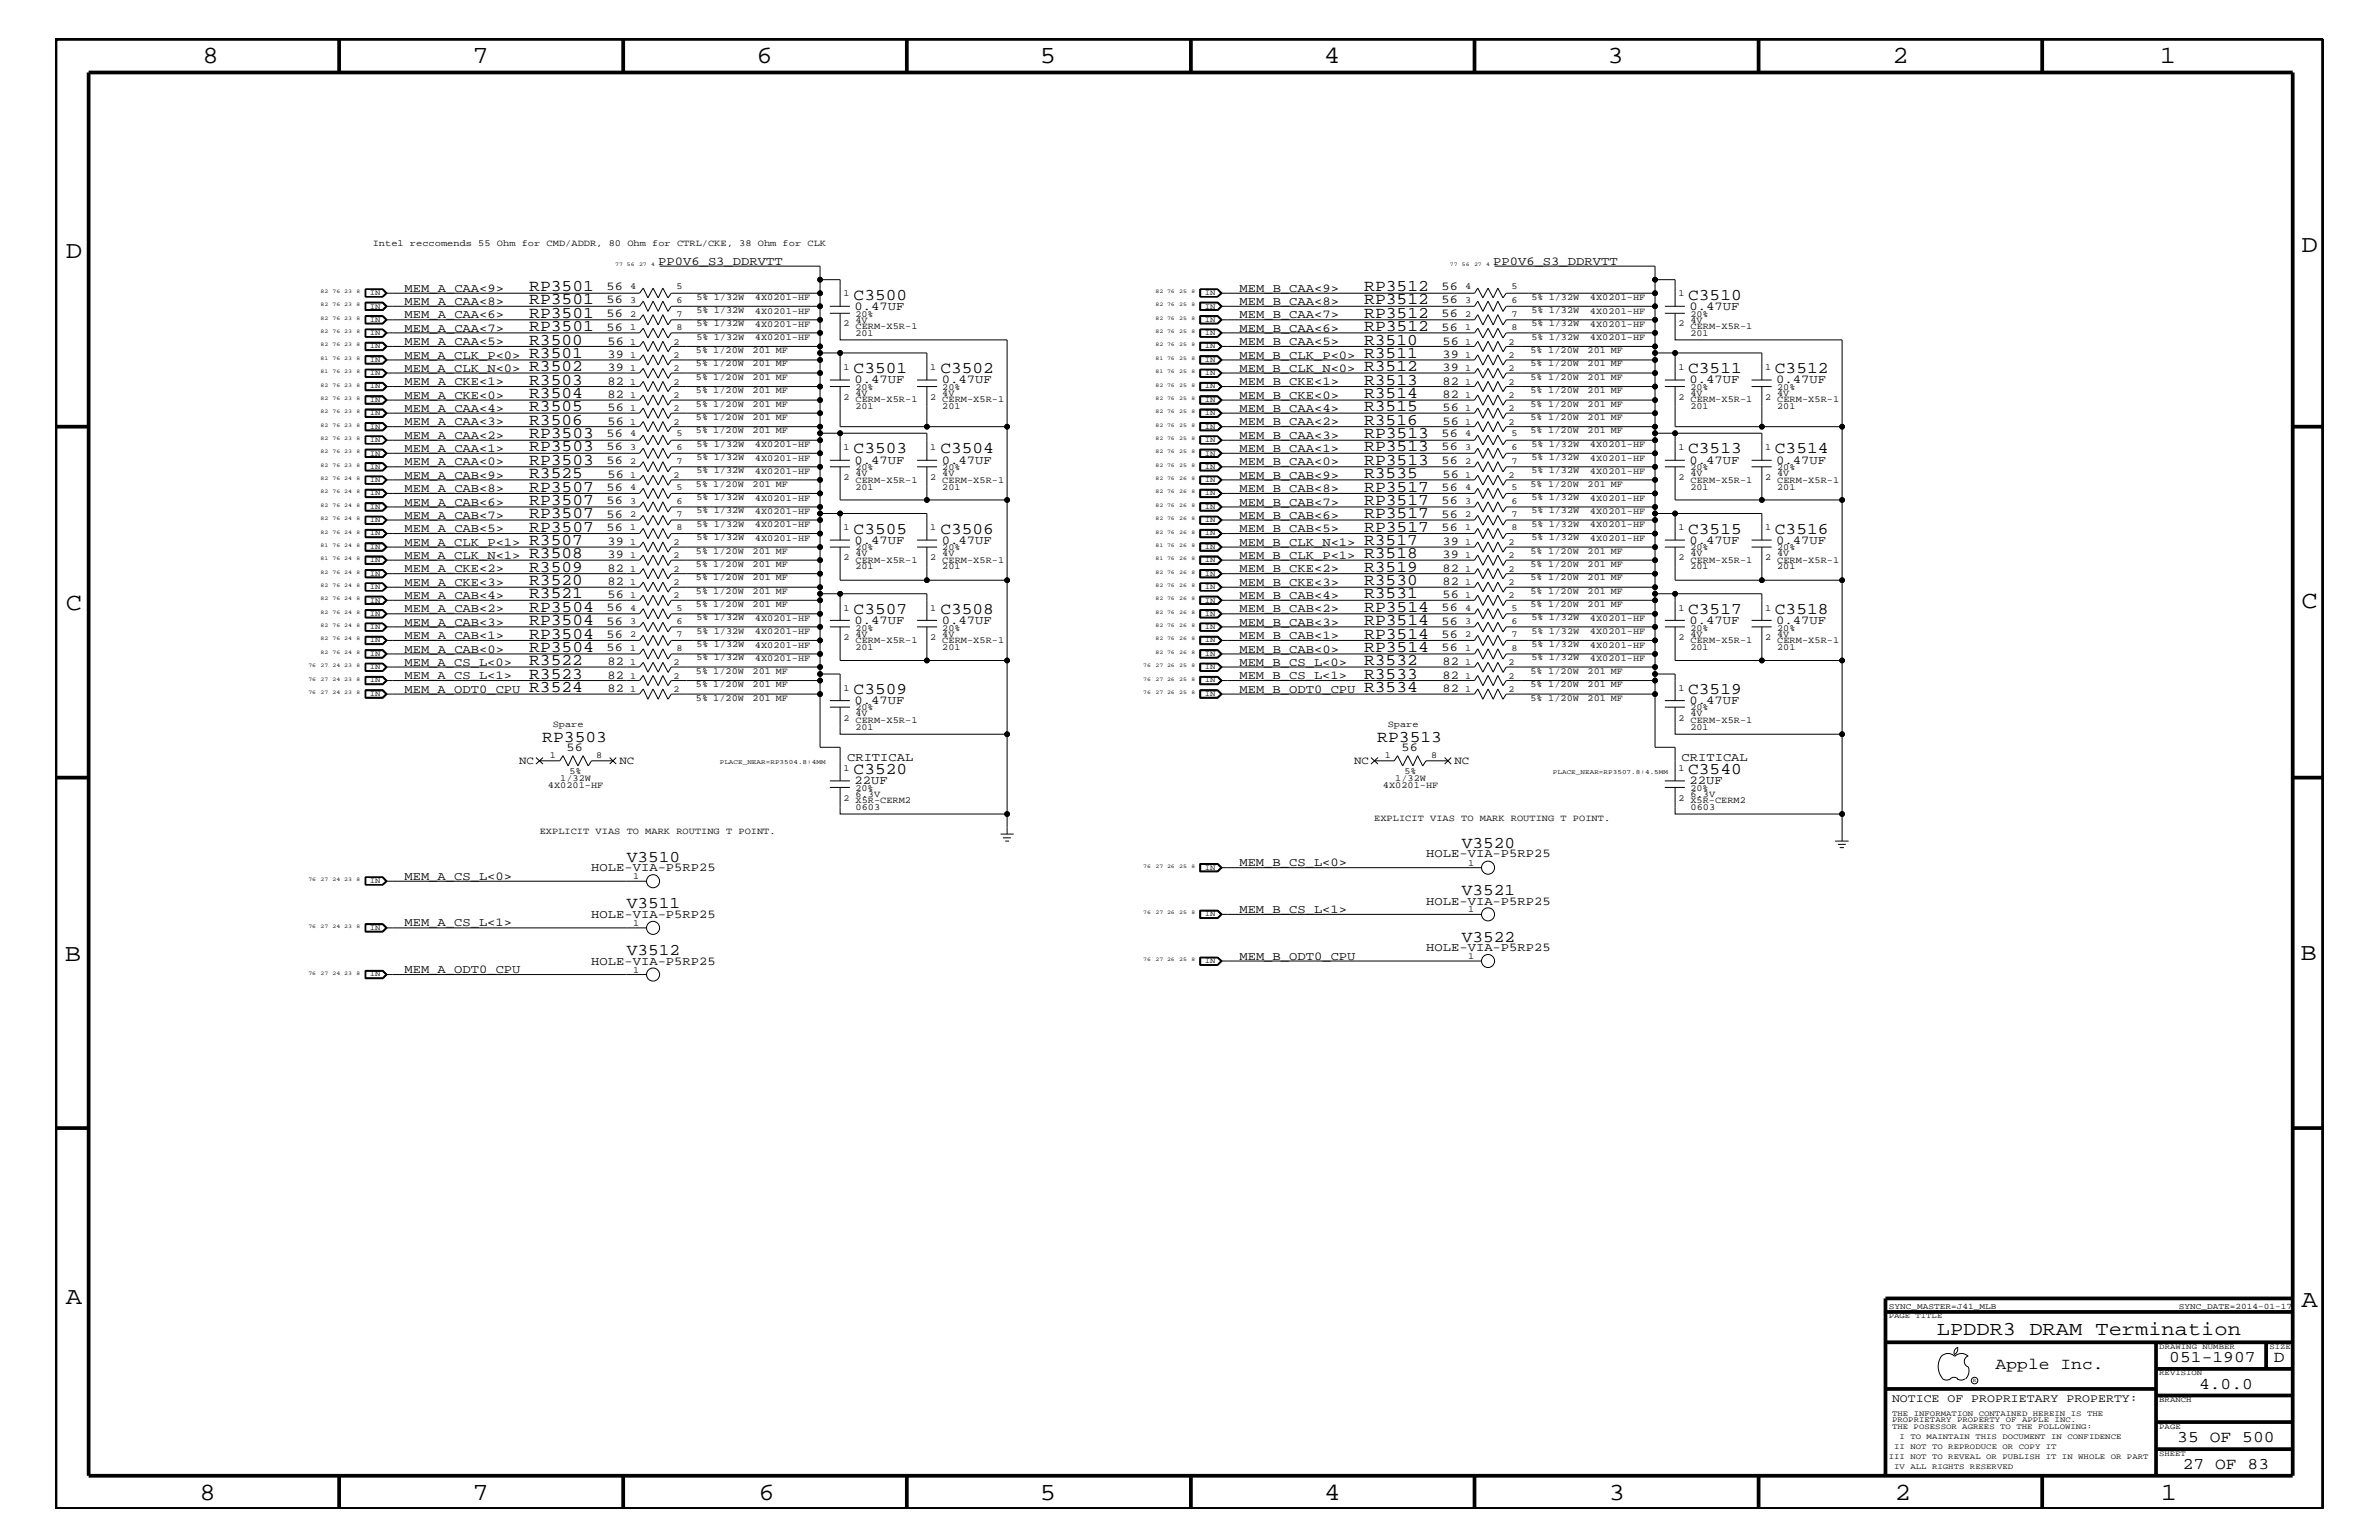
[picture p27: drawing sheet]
<svg xmlns="http://www.w3.org/2000/svg" width="432mm" height="279mm" viewBox="0 0 432 279" stroke-linecap="round" stroke-linejoin="round" font-family="sans-serif">
<defs><g id="words">
<g font-size="4.5">
<text x="36.7" y="11.5">8</text>
<text x="85.8" y="11.5">7</text>
<text x="137.3" y="11.5">6</text>
<text x="188.7" y="11.5">5</text>
<text x="240.3" y="11.5">4</text>
<text x="291.8" y="11.5">3</text>
<text x="343.5" y="11.5">2</text>
<text x="392" y="11.5">1</text>
<text x="11.9" y="46.8">D</text>
<text x="417.7" y="45.7">D</text>
<text x="11.9" y="110.6">C</text>
<text x="417.7" y="110.3">C</text>
<text x="11.8" y="174.3">B</text>
<text x="417.6" y="174.2">B</text>
<text x="11.9" y="236.7">A</text>
<text x="417.7" y="237.1">A</text>
<text x="36.2" y="272.1">8</text>
<text x="85.8" y="272.1">7</text>
<text x="137.7" y="272.1">6</text>
<text x="188.7" y="272.1">5</text>
<text x="240.4" y="272.1">4</text>
<text x="292" y="272.1">3</text>
<text x="343.9" y="272.1">2</text>
<text x="392.2" y="272.1">1</text>
</g>
<text font-size="3.6" x="351.5" y="242.3">LPDDR3 DRAM Termination</text>
<g font-size="3">
<text x="96.1" y="52.8">RP3501</text>
<text x="247.6" y="52.8">RP3512</text>
<text x="96.1" y="55.2">RP3501</text>
<text x="96.1" y="57.7">RP3501</text>
<text x="154.9" y="54.4">C3500</text>
<text x="247.6" y="55.2">RP3512</text>
<text x="247.6" y="57.7">RP3512</text>
<text x="306.4" y="54.4">C3510</text>
<text x="96.1" y="60.1">RP3501</text>
<text x="96.1" y="62.5">R3500</text>
<text x="96.1" y="64.9">R3501</text>
<text x="247.6" y="60.1">RP3512</text>
<text x="247.6" y="62.5">R3510</text>
<text x="247.6" y="64.9">R3511</text>
<text x="96.1" y="67.3">R3502</text>
<text x="96.1" y="69.8">R3503</text>
<text x="154.9" y="67.7">C3501</text>
<text x="170.7" y="67.7">C3502</text>
<text x="247.6" y="67.3">R3512</text>
<text x="247.6" y="69.8">R3513</text>
<text x="306.4" y="67.7">C3511</text>
<text x="322.2" y="67.7">C3512</text>
<text x="96.1" y="72.2">R3504</text>
<text x="96.1" y="74.6">R3505</text>
<text x="96.1" y="77.1">R3506</text>
<text x="247.6" y="72.2">R3514</text>
<text x="247.6" y="74.6">R3515</text>
<text x="247.6" y="77.1">R3516</text>
<text x="96.1" y="79.4">RP3503</text>
<text x="96.1" y="81.9">RP3503</text>
<text x="154.9" y="82.2">C3503</text>
<text x="170.7" y="82.2">C3504</text>
<text x="247.6" y="79.4">RP3513</text>
<text x="247.6" y="81.9">RP3513</text>
<text x="306.4" y="82.2">C3513</text>
<text x="322.2" y="82.2">C3514</text>
<text x="96.1" y="84.4">RP3503</text>
<text x="96.1" y="89.2">RP3507</text>
<text x="96.1" y="86.7">R3525</text>
<text x="247.6" y="84.4">RP3513</text>
<text x="247.6" y="89.2">RP3517</text>
<text x="247.6" y="86.7">R3535</text>
<text x="96.1" y="91.6">RP3507</text>
<text x="96.1" y="94">RP3507</text>
<text x="247.6" y="91.6">RP3517</text>
<text x="247.6" y="94">RP3517</text>
<text x="96.1" y="96.5">RP3507</text>
<text x="96.1" y="98.8">R3507</text>
<text x="96.1" y="101.3">R3508</text>
<text x="154.9" y="96.8">C3505</text>
<text x="170.7" y="96.8">C3506</text>
<text x="247.6" y="96.5">RP3517</text>
<text x="247.6" y="98.8">R3517</text>
<text x="247.6" y="101.3">R3518</text>
<text x="306.4" y="96.8">C3515</text>
<text x="322.2" y="96.8">C3516</text>
<text x="96.1" y="103.7">R3509</text>
<text x="96.1" y="106.1">R3520</text>
<text x="247.6" y="103.7">R3519</text>
<text x="247.6" y="106.1">R3530</text>
<text x="96.1" y="108.6">R3521</text>
<text x="96.1" y="111">RP3504</text>
<text x="96.1" y="113.4">RP3504</text>
<text x="154.9" y="111.4">C3507</text>
<text x="170.7" y="111.4">C3508</text>
<text x="247.6" y="108.6">R3531</text>
<text x="247.6" y="111">RP3514</text>
<text x="247.6" y="113.4">RP3514</text>
<text x="306.4" y="111.4">C3517</text>
<text x="322.2" y="111.4">C3518</text>
<text x="96.1" y="115.9">RP3504</text>
<text x="96.1" y="118.2">RP3504</text>
<text x="247.6" y="115.9">RP3514</text>
<text x="247.6" y="118.2">RP3514</text>
<text x="96.1" y="120.7">R3522</text>
<text x="96.1" y="123.1">R3523</text>
<text x="96.1" y="125.5">R3524</text>
<text x="154.9" y="125.9">C3509</text>
<text x="247.6" y="120.7">R3532</text>
<text x="247.6" y="123.1">R3533</text>
<text x="247.6" y="125.5">R3534</text>
<text x="306.4" y="125.9">C3519</text>
<text x="98.4" y="134.6">RP3503</text>
<text x="250" y="134.6">RP3513</text>
<text x="154.9" y="140.4">C3520</text>
<text x="306.4" y="140.4">C3540</text>
<text x="265.3" y="153.9">V3520</text>
<text x="113.7" y="156.3">V3510</text>
<text x="113.7" y="164.8">V3511</text>
<text x="265.3" y="162.4">V3521</text>
<text x="113.7" y="173.3">V3512</text>
<text x="265.3" y="170.9">V3522</text>
<text x="362.2" y="248.4">Apple Inc.</text>
<text x="393.7" y="247.1">051-1907</text>
<text x="399.2" y="252">4.0.0</text>
<text x="412.7" y="247.1">D</text>
<text x="395.2" y="261.6">35 OF 500</text>
<text x="396.2" y="266.6">27 OF 83</text>
</g>
<g font-size="2.2">
<text x="73.4" y="52.9">MEM_A_CAA&lt;9&gt;</text>
<text x="110.1" y="52.7">56</text>
<text x="119.5" y="48">PP0V6_S3_DDRVTT</text>
<text x="225" y="52.9">MEM_B_CAA&lt;9&gt;</text>
<text x="261.7" y="52.7">56</text>
<text x="271" y="48">PP0V6_S3_DDRVTT</text>
<text x="73.4" y="55.3">MEM_A_CAA&lt;8&gt;</text>
<text x="73.4" y="57.8">MEM_A_CAA&lt;6&gt;</text>
<text x="110.1" y="55.1">56</text>
<text x="110.1" y="57.5">56</text>
<text x="110.1" y="60">56</text>
<text x="155.1" y="56.2">0.47UF</text>
<text x="225" y="55.3">MEM_B_CAA&lt;8&gt;</text>
<text x="225" y="57.8">MEM_B_CAA&lt;7&gt;</text>
<text x="261.7" y="55.1">56</text>
<text x="261.7" y="57.5">56</text>
<text x="261.7" y="60">56</text>
<text x="306.7" y="56.2">0.47UF</text>
<text x="73.4" y="65.1">MEM_A_CLK_P&lt;0&gt;</text>
<text x="73.4" y="60.2">MEM_A_CAA&lt;7&gt;</text>
<text x="73.4" y="62.6">MEM_A_CAA&lt;5&gt;</text>
<text x="110.3" y="62.5">56</text>
<text x="110.3" y="64.9">39</text>
<text x="225" y="65.1">MEM_B_CLK_P&lt;0&gt;</text>
<text x="225" y="60.2">MEM_B_CAA&lt;6&gt;</text>
<text x="225" y="62.6">MEM_B_CAA&lt;5&gt;</text>
<text x="261.8" y="62.5">56</text>
<text x="261.8" y="64.9">39</text>
<text x="73.4" y="67.5">MEM_A_CLK_N&lt;0&gt;</text>
<text x="73.4" y="69.9">MEM_A_CKE&lt;1&gt;</text>
<text x="110.3" y="67.3">39</text>
<text x="110.3" y="69.8">82</text>
<text x="155.1" y="69.5">0.47UF</text>
<text x="170.9" y="69.5">0.47UF</text>
<text x="225" y="67.5">MEM_B_CLK_N&lt;0&gt;</text>
<text x="225" y="69.9">MEM_B_CKE&lt;1&gt;</text>
<text x="261.8" y="67.3">39</text>
<text x="261.8" y="69.8">82</text>
<text x="306.7" y="69.5">0.47UF</text>
<text x="322.4" y="69.5">0.47UF</text>
<text x="73.4" y="77.2">MEM_A_CAA&lt;3&gt;</text>
<text x="73.4" y="74.7">MEM_A_CAA&lt;4&gt;</text>
<text x="73.4" y="72.3">MEM_A_CKE&lt;0&gt;</text>
<text x="110.3" y="72.2">82</text>
<text x="110.3" y="74.6">56</text>
<text x="110.3" y="77.1">56</text>
<text x="225" y="72.3">MEM_B_CKE&lt;0&gt;</text>
<text x="225" y="74.7">MEM_B_CAA&lt;4&gt;</text>
<text x="225" y="77.2">MEM_B_CAA&lt;2&gt;</text>
<text x="261.8" y="72.2">82</text>
<text x="261.8" y="74.6">56</text>
<text x="261.8" y="77.1">56</text>
<text x="73.4" y="82">MEM_A_CAA&lt;1&gt;</text>
<text x="73.4" y="79.6">MEM_A_CAA&lt;2&gt;</text>
<text x="110.1" y="79.4">56</text>
<text x="110.1" y="81.7">56</text>
<text x="225" y="79.6">MEM_B_CAA&lt;3&gt;</text>
<text x="225" y="82">MEM_B_CAA&lt;1&gt;</text>
<text x="261.7" y="79.4">56</text>
<text x="261.7" y="81.7">56</text>
<text x="73.4" y="89.3">MEM_A_CAB&lt;8&gt;</text>
<text x="73.4" y="86.9">MEM_A_CAB&lt;9&gt;</text>
<text x="73.4" y="84.4">MEM_A_CAA&lt;0&gt;</text>
<text x="110.1" y="84.2">56</text>
<text x="110.1" y="89">56</text>
<text x="110.3" y="86.7">56</text>
<text x="155.1" y="84.1">0.47UF</text>
<text x="170.9" y="84.1">0.47UF</text>
<text x="225" y="86.9">MEM_B_CAB&lt;9&gt;</text>
<text x="225" y="84.4">MEM_B_CAA&lt;0&gt;</text>
<text x="225" y="89.3">MEM_B_CAB&lt;8&gt;</text>
<text x="261.7" y="84.2">56</text>
<text x="261.7" y="89">56</text>
<text x="261.8" y="86.7">56</text>
<text x="306.7" y="84.1">0.47UF</text>
<text x="322.4" y="84.1">0.47UF</text>
<text x="73.4" y="91.7">MEM_A_CAB&lt;6&gt;</text>
<text x="73.4" y="94.2">MEM_A_CAB&lt;7&gt;</text>
<text x="110.1" y="91.5">56</text>
<text x="110.1" y="93.9">56</text>
<text x="225" y="91.7">MEM_B_CAB&lt;7&gt;</text>
<text x="225" y="94.2">MEM_B_CAB&lt;6&gt;</text>
<text x="261.7" y="91.5">56</text>
<text x="261.7" y="93.9">56</text>
<text x="73.4" y="99">MEM_A_CLK_P&lt;1&gt;</text>
<text x="73.4" y="101.4">MEM_A_CLK_N&lt;1&gt;</text>
<text x="73.4" y="96.5">MEM_A_CAB&lt;5&gt;</text>
<text x="110.1" y="96.3">56</text>
<text x="110.3" y="98.8">39</text>
<text x="110.3" y="101.3">39</text>
<text x="155.1" y="98.7">0.47UF</text>
<text x="170.9" y="98.7">0.47UF</text>
<text x="225" y="99">MEM_B_CLK_N&lt;1&gt;</text>
<text x="225" y="101.4">MEM_B_CLK_P&lt;1&gt;</text>
<text x="225" y="96.5">MEM_B_CAB&lt;5&gt;</text>
<text x="261.7" y="96.3">56</text>
<text x="261.8" y="98.8">39</text>
<text x="261.8" y="101.3">39</text>
<text x="306.7" y="98.7">0.47UF</text>
<text x="322.4" y="98.7">0.47UF</text>
<text x="73.4" y="103.8">MEM_A_CKE&lt;2&gt;</text>
<text x="73.4" y="106.3">MEM_A_CKE&lt;3&gt;</text>
<text x="110.3" y="103.7">82</text>
<text x="110.3" y="106.1">82</text>
<text x="225" y="103.8">MEM_B_CKE&lt;2&gt;</text>
<text x="225" y="106.3">MEM_B_CKE&lt;3&gt;</text>
<text x="261.8" y="103.7">82</text>
<text x="261.8" y="106.1">82</text>
<text x="73.4" y="113.6">MEM_A_CAB&lt;3&gt;</text>
<text x="73.4" y="108.7">MEM_A_CAB&lt;4&gt;</text>
<text x="73.4" y="111.1">MEM_A_CAB&lt;2&gt;</text>
<text x="110.1" y="110.9">56</text>
<text x="110.1" y="113.3">56</text>
<text x="110.3" y="108.6">56</text>
<text x="155.1" y="113.1">0.47UF</text>
<text x="170.9" y="113.1">0.47UF</text>
<text x="225" y="108.7">MEM_B_CAB&lt;4&gt;</text>
<text x="225" y="111.1">MEM_B_CAB&lt;2&gt;</text>
<text x="225" y="113.6">MEM_B_CAB&lt;3&gt;</text>
<text x="261.7" y="110.9">56</text>
<text x="261.7" y="113.3">56</text>
<text x="261.8" y="108.6">56</text>
<text x="306.7" y="113.1">0.47UF</text>
<text x="322.4" y="113.1">0.47UF</text>
<text x="73.4" y="118.4">MEM_A_CAB&lt;0&gt;</text>
<text x="73.4" y="115.9">MEM_A_CAB&lt;1&gt;</text>
<text x="110.1" y="115.7">56</text>
<text x="110.1" y="118.1">56</text>
<text x="225" y="115.9">MEM_B_CAB&lt;1&gt;</text>
<text x="225" y="118.4">MEM_B_CAB&lt;0&gt;</text>
<text x="261.7" y="115.7">56</text>
<text x="261.7" y="118.1">56</text>
<text x="73.4" y="120.8">MEM_A_CS_L&lt;0&gt;</text>
<text x="73.4" y="123.2">MEM_A_CS_L&lt;1&gt;</text>
<text x="73.4" y="125.7">MEM_A_ODT0_CPU</text>
<text x="110.3" y="120.7">82</text>
<text x="110.3" y="123.1">82</text>
<text x="110.3" y="125.5">82</text>
<text x="225" y="120.8">MEM_B_CS_L&lt;0&gt;</text>
<text x="225" y="123.2">MEM_B_CS_L&lt;1&gt;</text>
<text x="225" y="125.7">MEM_B_ODT0_CPU</text>
<text x="261.8" y="120.7">82</text>
<text x="261.8" y="123.1">82</text>
<text x="261.8" y="125.5">82</text>
<text x="155.1" y="127.7">0.47UF</text>
<text x="306.7" y="127.7">0.47UF</text>
<text x="102.8" y="136.3">56</text>
<text x="254.4" y="136.3">56</text>
<text x="153.8" y="138">CRITICAL</text>
<text x="155.1" y="142.3">22UF</text>
<text x="305.2" y="138">CRITICAL</text>
<text x="306.7" y="142.3">22UF</text>
<text x="258.9" y="155.6">HOLE-VIA-P5RP25</text>
<text x="73.4" y="159.6">MEM_A_CS_L&lt;0&gt;</text>
<text x="107.3" y="158">HOLE-VIA-P5RP25</text>
<text x="225" y="157.2">MEM_B_CS_L&lt;0&gt;</text>
<text x="107.3" y="166.5">HOLE-VIA-P5RP25</text>
<text x="225" y="165.6">MEM_B_CS_L&lt;1&gt;</text>
<text x="258.9" y="164.1">HOLE-VIA-P5RP25</text>
<text x="73.4" y="168.1">MEM_A_CS_L&lt;1&gt;</text>
<text x="258.9" y="172.6">HOLE-VIA-P5RP25</text>
<text x="73.4" y="176.6">MEM_A_ODT0_CPU</text>
<text x="107.3" y="175">HOLE-VIA-P5RP25</text>
<text x="225" y="174.2">MEM_B_ODT0_CPU</text>
</g>
<text font-size="2.1" x="343.4" y="254.4">NOTICE OF PROPRIETARY PROPERTY:</text>
<g font-size="2">
<text x="94.2" y="138.6">NC</text>
<text x="112.4" y="138.6">NC</text>
<text x="245.8" y="138.6">NC</text>
<text x="264" y="138.6">NC</text>
</g>
<g font-size="1.7">
<text x="67.6" y="44.6">Intel reccomends 55 Ohm for CMD/ADDR, 80 Ohm for CTRL/CKE, 38 Ohm for CLK</text>
<text x="114.4" y="52.5">4</text>
<text x="122.8" y="52.5">5</text>
<text x="153.1" y="53.8">1</text>
<text x="265.9" y="52.5">4</text>
<text x="274.3" y="52.5">5</text>
<text x="304.6" y="53.8">1</text>
<text x="114.4" y="55">3</text>
<text x="114.4" y="57.4">2</text>
<text x="114.4" y="59.8">1</text>
<text x="122.8" y="55">6</text>
<text x="122.8" y="57.4">7</text>
<text x="122.8" y="59.8">8</text>
<text x="126.4" y="56.8">5% 1/32W</text>
<text x="126.4" y="54.4">5% 1/32W</text>
<text x="126.4" y="59.2">5% 1/32W</text>
<text x="137" y="56.9">4X0201-HF</text>
<text x="137" y="54.5">4X0201-HF</text>
<text x="137" y="59.4">4X0201-HF</text>
<text x="153.1" y="59.2">2</text>
<text x="155.3" y="57.4">20%</text>
<text x="155.3" y="59.7">CERM-X5R-1</text>
<text x="155.3" y="58.5">4V</text>
<text x="265.9" y="55">3</text>
<text x="265.9" y="57.4">2</text>
<text x="265.9" y="59.8">1</text>
<text x="274.3" y="55">6</text>
<text x="274.3" y="57.4">7</text>
<text x="274.3" y="59.8">8</text>
<text x="278" y="54.4">5% 1/32W</text>
<text x="278" y="56.8">5% 1/32W</text>
<text x="278" y="59.2">5% 1/32W</text>
<text x="288.6" y="54.5">4X0201-HF</text>
<text x="288.6" y="56.9">4X0201-HF</text>
<text x="288.6" y="59.4">4X0201-HF</text>
<text x="304.6" y="59.2">2</text>
<text x="306.8" y="57.4">20%</text>
<text x="306.8" y="59.7">CERM-X5R-1</text>
<text x="306.8" y="58.5">4V</text>
<text x="114.4" y="62.5">1</text>
<text x="114.4" y="64.9">1</text>
<text x="122.3" y="62.5">2</text>
<text x="122.3" y="64.9">2</text>
<text x="126.3" y="64">5% 1/20W</text>
<text x="126.4" y="61.7">5% 1/32W</text>
<text x="136.6" y="64">201 MF</text>
<text x="137" y="61.8">4X0201-HF</text>
<text x="155.3" y="60.9">201</text>
<text x="265.9" y="62.5">1</text>
<text x="265.9" y="64.9">1</text>
<text x="273.8" y="62.5">2</text>
<text x="273.8" y="64.9">2</text>
<text x="277.8" y="64">5% 1/20W</text>
<text x="278" y="61.7">5% 1/32W</text>
<text x="288.2" y="64">201 MF</text>
<text x="288.6" y="61.8">4X0201-HF</text>
<text x="306.8" y="60.9">201</text>
<text x="114.4" y="67.3">1</text>
<text x="114.4" y="69.8">1</text>
<text x="122.3" y="67.3">2</text>
<text x="122.3" y="69.8">2</text>
<text x="126.3" y="66.5">5% 1/20W</text>
<text x="126.3" y="68.9">5% 1/20W</text>
<text x="126.3" y="71.3">5% 1/20W</text>
<text x="136.6" y="66.5">201 MF</text>
<text x="136.6" y="68.9">201 MF</text>
<text x="136.6" y="71.3">201 MF</text>
<text x="153.1" y="67.1">1</text>
<text x="155.3" y="70.7">20%</text>
<text x="155.3" y="71.8">4V</text>
<text x="168.8" y="67.1">1</text>
<text x="171" y="70.7">20%</text>
<text x="171" y="71.8">4V</text>
<text x="265.9" y="67.3">1</text>
<text x="265.9" y="69.8">1</text>
<text x="273.8" y="67.3">2</text>
<text x="273.8" y="69.8">2</text>
<text x="277.8" y="66.5">5% 1/20W</text>
<text x="277.8" y="68.9">5% 1/20W</text>
<text x="277.8" y="71.3">5% 1/20W</text>
<text x="288.2" y="66.5">201 MF</text>
<text x="288.2" y="68.9">201 MF</text>
<text x="288.2" y="71.3">201 MF</text>
<text x="304.6" y="67.1">1</text>
<text x="306.8" y="70.7">20%</text>
<text x="306.8" y="71.8">4V</text>
<text x="320.4" y="67.1">1</text>
<text x="322.6" y="70.7">20%</text>
<text x="322.6" y="71.8">4V</text>
<text x="114.4" y="72.2">1</text>
<text x="114.4" y="74.6">1</text>
<text x="114.4" y="77.1">1</text>
<text x="122.3" y="72.2">2</text>
<text x="122.3" y="74.6">2</text>
<text x="122.3" y="77.1">2</text>
<text x="126.3" y="73.8">5% 1/20W</text>
<text x="126.3" y="76.2">5% 1/20W</text>
<text x="136.6" y="73.8">201 MF</text>
<text x="136.6" y="76.2">201 MF</text>
<text x="153.1" y="72.6">2</text>
<text x="155.3" y="73">CERM-X5R-1</text>
<text x="155.3" y="74.3">201</text>
<text x="168.8" y="72.6">2</text>
<text x="171" y="73">CERM-X5R-1</text>
<text x="171" y="74.3">201</text>
<text x="265.9" y="72.2">1</text>
<text x="265.9" y="74.6">1</text>
<text x="265.9" y="77.1">1</text>
<text x="273.8" y="72.2">2</text>
<text x="273.8" y="74.6">2</text>
<text x="273.8" y="77.1">2</text>
<text x="277.8" y="73.8">5% 1/20W</text>
<text x="277.8" y="76.2">5% 1/20W</text>
<text x="288.2" y="73.8">201 MF</text>
<text x="288.2" y="76.2">201 MF</text>
<text x="304.6" y="72.6">2</text>
<text x="306.8" y="73">CERM-X5R-1</text>
<text x="306.8" y="74.3">201</text>
<text x="320.4" y="72.6">2</text>
<text x="322.6" y="73">CERM-X5R-1</text>
<text x="322.6" y="74.3">201</text>
<text x="114.4" y="79.2">4</text>
<text x="114.4" y="81.6">3</text>
<text x="122.8" y="79.2">5</text>
<text x="122.8" y="81.6">6</text>
<text x="126.3" y="78.6">5% 1/20W</text>
<text x="126.4" y="81.1">5% 1/32W</text>
<text x="126.4" y="83.5">5% 1/32W</text>
<text x="136.6" y="78.6">201 MF</text>
<text x="137" y="81.1">4X0201-HF</text>
<text x="137" y="83.6">4X0201-HF</text>
<text x="153.1" y="81.6">1</text>
<text x="168.8" y="81.6">1</text>
<text x="265.9" y="79.2">4</text>
<text x="265.9" y="81.6">3</text>
<text x="274.3" y="79.2">5</text>
<text x="274.3" y="81.6">6</text>
<text x="277.8" y="78.6">5% 1/20W</text>
<text x="278" y="81.1">5% 1/32W</text>
<text x="278" y="83.5">5% 1/32W</text>
<text x="288.2" y="78.6">201 MF</text>
<text x="288.6" y="81.1">4X0201-HF</text>
<text x="288.6" y="83.6">4X0201-HF</text>
<text x="304.6" y="81.6">1</text>
<text x="320.4" y="81.6">1</text>
<text x="114.4" y="84.1">2</text>
<text x="114.4" y="88.9">4</text>
<text x="114.4" y="86.7">1</text>
<text x="122.3" y="86.7">2</text>
<text x="122.8" y="84.1">7</text>
<text x="122.8" y="88.9">5</text>
<text x="126.3" y="88.3">5% 1/20W</text>
<text x="126.4" y="85.9">5% 1/32W</text>
<text x="136.6" y="88.3">201 MF</text>
<text x="137" y="86">4X0201-HF</text>
<text x="153.1" y="87.1">2</text>
<text x="155.3" y="85.3">20%</text>
<text x="155.3" y="87.6">CERM-X5R-1</text>
<text x="155.3" y="88.8">201</text>
<text x="155.3" y="86.4">4V</text>
<text x="168.8" y="87.1">2</text>
<text x="171" y="85.3">20%</text>
<text x="171" y="87.6">CERM-X5R-1</text>
<text x="171" y="88.8">201</text>
<text x="171" y="86.4">4V</text>
<text x="265.9" y="84.1">2</text>
<text x="265.9" y="88.9">4</text>
<text x="265.9" y="86.7">1</text>
<text x="273.8" y="86.7">2</text>
<text x="274.3" y="84.1">7</text>
<text x="274.3" y="88.9">5</text>
<text x="277.8" y="88.3">5% 1/20W</text>
<text x="278" y="85.9">5% 1/32W</text>
<text x="288.2" y="88.3">201 MF</text>
<text x="288.6" y="86">4X0201-HF</text>
<text x="304.6" y="87.1">2</text>
<text x="306.8" y="85.3">20%</text>
<text x="306.8" y="87.6">CERM-X5R-1</text>
<text x="306.8" y="88.8">201</text>
<text x="306.8" y="86.4">4V</text>
<text x="320.4" y="87.1">2</text>
<text x="322.6" y="85.3">20%</text>
<text x="322.6" y="87.6">CERM-X5R-1</text>
<text x="322.6" y="88.8">201</text>
<text x="322.6" y="86.4">4V</text>
<text x="114.4" y="91.4">3</text>
<text x="114.4" y="93.8">2</text>
<text x="122.8" y="91.4">6</text>
<text x="122.8" y="93.8">7</text>
<text x="126.4" y="90.7">5% 1/32W</text>
<text x="126.4" y="93.2">5% 1/32W</text>
<text x="126.4" y="95.6">5% 1/32W</text>
<text x="137" y="90.9">4X0201-HF</text>
<text x="137" y="93.3">4X0201-HF</text>
<text x="137" y="95.7">4X0201-HF</text>
<text x="265.9" y="91.4">3</text>
<text x="265.9" y="93.8">2</text>
<text x="274.3" y="91.4">6</text>
<text x="274.3" y="93.8">7</text>
<text x="278" y="90.7">5% 1/32W</text>
<text x="278" y="93.2">5% 1/32W</text>
<text x="278" y="95.6">5% 1/32W</text>
<text x="288.6" y="90.9">4X0201-HF</text>
<text x="288.6" y="93.3">4X0201-HF</text>
<text x="288.6" y="95.7">4X0201-HF</text>
<text x="114.4" y="96.2">1</text>
<text x="114.4" y="98.8">1</text>
<text x="114.4" y="101.3">1</text>
<text x="122.3" y="98.8">2</text>
<text x="122.3" y="101.3">2</text>
<text x="122.8" y="96.2">8</text>
<text x="126.3" y="100.4">5% 1/20W</text>
<text x="126.4" y="98">5% 1/32W</text>
<text x="136.6" y="100.4">201 MF</text>
<text x="137" y="98.2">4X0201-HF</text>
<text x="153.1" y="101.6">2</text>
<text x="153.1" y="96.2">1</text>
<text x="155.3" y="99.9">20%</text>
<text x="155.3" y="101">4V</text>
<text x="168.8" y="101.6">2</text>
<text x="168.8" y="96.2">1</text>
<text x="171" y="99.9">20%</text>
<text x="171" y="101">4V</text>
<text x="265.9" y="96.2">1</text>
<text x="265.9" y="98.8">1</text>
<text x="265.9" y="101.3">1</text>
<text x="273.8" y="98.8">2</text>
<text x="273.8" y="101.3">2</text>
<text x="274.3" y="96.2">8</text>
<text x="277.8" y="100.4">5% 1/20W</text>
<text x="278" y="98">5% 1/32W</text>
<text x="288.2" y="100.4">201 MF</text>
<text x="288.6" y="98.2">4X0201-HF</text>
<text x="304.6" y="101.6">2</text>
<text x="304.6" y="96.2">1</text>
<text x="306.8" y="99.9">20%</text>
<text x="306.8" y="101">4V</text>
<text x="320.4" y="101.6">2</text>
<text x="320.4" y="96.2">1</text>
<text x="322.6" y="99.9">20%</text>
<text x="322.6" y="101">4V</text>
<text x="114.4" y="103.7">1</text>
<text x="114.4" y="106.1">1</text>
<text x="122.3" y="103.7">2</text>
<text x="122.3" y="106.1">2</text>
<text x="126.3" y="105.3">5% 1/20W</text>
<text x="126.3" y="102.9">5% 1/20W</text>
<text x="126.3" y="107.7">5% 1/20W</text>
<text x="136.6" y="102.9">201 MF</text>
<text x="136.6" y="105.3">201 MF</text>
<text x="136.6" y="107.7">201 MF</text>
<text x="155.3" y="102.1">CERM-X5R-1</text>
<text x="155.3" y="103.3">201</text>
<text x="171" y="102.1">CERM-X5R-1</text>
<text x="171" y="103.3">201</text>
<text x="265.9" y="103.7">1</text>
<text x="265.9" y="106.1">1</text>
<text x="273.8" y="103.7">2</text>
<text x="273.8" y="106.1">2</text>
<text x="277.8" y="102.9">5% 1/20W</text>
<text x="277.8" y="105.3">5% 1/20W</text>
<text x="277.8" y="107.7">5% 1/20W</text>
<text x="288.2" y="102.9">201 MF</text>
<text x="288.2" y="105.3">201 MF</text>
<text x="288.2" y="107.7">201 MF</text>
<text x="306.8" y="102.1">CERM-X5R-1</text>
<text x="306.8" y="103.3">201</text>
<text x="322.6" y="102.1">CERM-X5R-1</text>
<text x="322.6" y="103.3">201</text>
<text x="114.4" y="108.6">1</text>
<text x="114.4" y="110.8">4</text>
<text x="114.4" y="113.1">3</text>
<text x="122.3" y="108.6">2</text>
<text x="122.8" y="110.8">5</text>
<text x="122.8" y="113.1">6</text>
<text x="126.3" y="110.2">5% 1/20W</text>
<text x="126.4" y="112.6">5% 1/32W</text>
<text x="136.6" y="110.2">201 MF</text>
<text x="137" y="112.7">4X0201-HF</text>
<text x="153.1" y="110.8">1</text>
<text x="168.8" y="110.8">1</text>
<text x="265.9" y="108.6">1</text>
<text x="265.9" y="110.8">4</text>
<text x="265.9" y="113.1">3</text>
<text x="273.8" y="108.6">2</text>
<text x="274.3" y="110.8">5</text>
<text x="274.3" y="113.1">6</text>
<text x="277.8" y="110.2">5% 1/20W</text>
<text x="278" y="112.6">5% 1/32W</text>
<text x="288.2" y="110.2">201 MF</text>
<text x="288.6" y="112.7">4X0201-HF</text>
<text x="304.6" y="110.8">1</text>
<text x="320.4" y="110.8">1</text>
<text x="114.4" y="115.6">2</text>
<text x="114.4" y="118.1">1</text>
<text x="122.8" y="115.6">7</text>
<text x="122.8" y="118.1">8</text>
<text x="126.4" y="115">5% 1/32W</text>
<text x="126.4" y="117.4">5% 1/32W</text>
<text x="126.4" y="119.8">5% 1/32W</text>
<text x="137" y="115.1">4X0201-HF</text>
<text x="137" y="117.5">4X0201-HF</text>
<text x="153.1" y="116.2">2</text>
<text x="155.3" y="114.4">20%</text>
<text x="155.3" y="116.7">CERM-X5R-1</text>
<text x="155.3" y="117.9">201</text>
<text x="155.3" y="115.5">4V</text>
<text x="168.8" y="116.2">2</text>
<text x="171" y="114.4">20%</text>
<text x="171" y="116.7">CERM-X5R-1</text>
<text x="171" y="117.9">201</text>
<text x="171" y="115.5">4V</text>
<text x="265.9" y="115.6">2</text>
<text x="265.9" y="118.1">1</text>
<text x="274.3" y="115.6">7</text>
<text x="274.3" y="118.1">8</text>
<text x="278" y="115">5% 1/32W</text>
<text x="278" y="117.4">5% 1/32W</text>
<text x="278" y="119.8">5% 1/32W</text>
<text x="288.6" y="115.1">4X0201-HF</text>
<text x="288.6" y="117.5">4X0201-HF</text>
<text x="304.6" y="116.2">2</text>
<text x="306.8" y="114.4">20%</text>
<text x="306.8" y="116.7">CERM-X5R-1</text>
<text x="306.8" y="117.9">201</text>
<text x="306.8" y="115.5">4V</text>
<text x="320.4" y="116.2">2</text>
<text x="322.6" y="114.4">20%</text>
<text x="322.6" y="116.7">CERM-X5R-1</text>
<text x="322.6" y="117.9">201</text>
<text x="322.6" y="115.5">4V</text>
<text x="114.4" y="120.7">1</text>
<text x="114.4" y="123.1">1</text>
<text x="114.4" y="125.5">1</text>
<text x="122.3" y="120.7">2</text>
<text x="122.3" y="123.1">2</text>
<text x="122.3" y="125.5">2</text>
<text x="126.3" y="122.3">5% 1/20W</text>
<text x="126.3" y="124.7">5% 1/20W</text>
<text x="136.6" y="122.3">201 MF</text>
<text x="136.6" y="124.7">201 MF</text>
<text x="137" y="120">4X0201-HF</text>
<text x="153.1" y="125.3">1</text>
<text x="265.9" y="120.7">1</text>
<text x="265.9" y="123.1">1</text>
<text x="265.9" y="125.5">1</text>
<text x="273.8" y="120.7">2</text>
<text x="273.8" y="123.1">2</text>
<text x="273.8" y="125.5">2</text>
<text x="277.8" y="122.3">5% 1/20W</text>
<text x="277.8" y="124.7">5% 1/20W</text>
<text x="288.2" y="122.3">201 MF</text>
<text x="288.2" y="124.7">201 MF</text>
<text x="288.6" y="120">4X0201-HF</text>
<text x="304.6" y="125.3">1</text>
<text x="100.3" y="131.9">Spare</text>
<text x="126.3" y="127.1">5% 1/20W</text>
<text x="136.6" y="127.1">201 MF</text>
<text x="153.1" y="130.8">2</text>
<text x="155.3" y="128.9">20%</text>
<text x="155.3" y="131.3">CERM-X5R-1</text>
<text x="155.3" y="130">4V</text>
<text x="251.9" y="131.9">Spare</text>
<text x="277.8" y="127.1">5% 1/20W</text>
<text x="288.2" y="127.1">201 MF</text>
<text x="304.6" y="130.8">2</text>
<text x="306.8" y="128.9">20%</text>
<text x="306.8" y="131.3">CERM-X5R-1</text>
<text x="306.8" y="130">4V</text>
<text x="99.8" y="137.4">1</text>
<text x="108.2" y="137.4">8</text>
<text x="155.3" y="132.4">201</text>
<text x="251.4" y="137.4">1</text>
<text x="259.8" y="137.4">8</text>
<text x="306.8" y="132.4">201</text>
<text x="99.4" y="143">4X0201-HF</text>
<text x="101.7" y="141.7">1/32W</text>
<text x="103.4" y="140.4">5%</text>
<text x="153.1" y="139.8">1</text>
<text x="155.3" y="143.5">20%</text>
<text x="251" y="143">4X0201-HF</text>
<text x="253.2" y="141.7">1/32W</text>
<text x="254.9" y="140.4">5%</text>
<text x="304.6" y="139.8">1</text>
<text x="306.8" y="143.5">20%</text>
<text x="153.1" y="145.3">2</text>
<text x="155.3" y="147">0603</text>
<text x="155.3" y="144.6">6.3V</text>
<text x="155.3" y="145.7">X5R-CERM2</text>
<text x="249.4" y="149">EXPLICIT VIAS TO MARK ROUTING T POINT.</text>
<text x="304.6" y="145.3">2</text>
<text x="306.8" y="147">0603</text>
<text x="306.8" y="144.6">6.3V</text>
<text x="306.8" y="145.7">X5R-CERM2</text>
<text x="98" y="151.3">EXPLICIT VIAS TO MARK ROUTING T POINT.</text>
<text x="114.9" y="159.5">1</text>
<text x="266.5" y="157.1">1</text>
<text x="266.5" y="165.6">1</text>
<text x="114.9" y="168">1</text>
<text x="114.9" y="176.5">1</text>
<text x="266.5" y="174">1</text>
</g>
<g font-size="1.5">
<text x="342.8" y="237.4">SYNC_MASTER=J41_MLB</text>
<text x="395.5" y="237.4">SYNC_DATE=2014-01-17</text>
</g>
<g font-size="1.4">
<text x="67.1" y="53.5">IN</text>
<text x="218.7" y="53.5">IN</text>
<text x="67.1" y="56">IN</text>
<text x="67.1" y="58.4">IN</text>
<text x="218.7" y="56">IN</text>
<text x="218.7" y="58.4">IN</text>
<text x="67.1" y="60.8">IN</text>
<text x="67.1" y="65.6">IN</text>
<text x="67.1" y="63.2">IN</text>
<text x="218.7" y="60.8">IN</text>
<text x="218.7" y="63.2">IN</text>
<text x="218.7" y="65.6">IN</text>
<text x="67.1" y="70.5">IN</text>
<text x="67.1" y="68.1">IN</text>
<text x="218.7" y="68.1">IN</text>
<text x="218.7" y="70.5">IN</text>
<text x="67.1" y="75.4">IN</text>
<text x="67.1" y="72.9">IN</text>
<text x="67.1" y="77.8">IN</text>
<text x="218.7" y="72.9">IN</text>
<text x="218.7" y="75.4">IN</text>
<text x="218.7" y="77.8">IN</text>
<text x="67.1" y="82.7">IN</text>
<text x="67.1" y="80.2">IN</text>
<text x="218.7" y="80.2">IN</text>
<text x="218.7" y="82.7">IN</text>
<text x="67.1" y="85">IN</text>
<text x="67.1" y="87.5">IN</text>
<text x="67.1" y="89.9">IN</text>
<text x="218.7" y="85">IN</text>
<text x="218.7" y="87.5">IN</text>
<text x="218.7" y="89.9">IN</text>
<text x="67.1" y="92.3">IN</text>
<text x="67.1" y="94.8">IN</text>
<text x="218.7" y="92.3">IN</text>
<text x="218.7" y="94.8">IN</text>
<text x="67.1" y="97.1">IN</text>
<text x="67.1" y="99.6">IN</text>
<text x="218.7" y="97.1">IN</text>
<text x="218.7" y="99.6">IN</text>
<text x="67.1" y="106.9">IN</text>
<text x="67.1" y="102.1">IN</text>
<text x="67.1" y="104.4">IN</text>
<text x="218.7" y="102.1">IN</text>
<text x="218.7" y="104.4">IN</text>
<text x="218.7" y="106.9">IN</text>
<text x="67.1" y="109.3">IN</text>
<text x="67.1" y="111.7">IN</text>
<text x="218.7" y="109.3">IN</text>
<text x="218.7" y="111.7">IN</text>
<text x="67.1" y="114.2">IN</text>
<text x="67.1" y="116.5">IN</text>
<text x="67.1" y="119">IN</text>
<text x="218.7" y="114.2">IN</text>
<text x="218.7" y="116.5">IN</text>
<text x="218.7" y="119">IN</text>
<text x="67.1" y="121.4">IN</text>
<text x="67.1" y="123.8">IN</text>
<text x="218.7" y="123.8">IN</text>
<text x="218.7" y="121.4">IN</text>
<text x="67.1" y="126.3">IN</text>
<text x="218.7" y="126.3">IN</text>
<text x="67.1" y="160.2">IN</text>
<text x="218.7" y="157.8">IN</text>
<text x="218.7" y="166.2">IN</text>
<text x="67.1" y="168.7">IN</text>
<text x="67.1" y="177.2">IN</text>
<text x="218.7" y="174.8">IN</text>
<text x="342.8" y="239.2">PAGE TITLE</text>
<text x="391.9" y="244.7">DRAWING NUMBER</text>
<text x="411.9" y="244.7">SIZE</text>
<text x="391.9" y="249.5">REVISION</text>
<text x="343.4" y="256.8">THE INFORMATION CONTAINED HEREIN IS THE</text>
<text x="391.9" y="254.4">BRANCH</text>
<text x="343.4" y="258">PROPRIETARY PROPERTY OF APPLE INC.</text>
<text x="343.4" y="259.3">THE POSESSOR AGREES TO THE FOLLOWING:</text>
<text x="343.8" y="262.9">II NOT TO REPRODUCE OR COPY IT</text>
<text x="344.8" y="261.1">I TO MAINTAIN THIS DOCUMENT IN CONFIDENCE</text>
<text x="391.9" y="259.3">PAGE</text>
<text x="342.8" y="264.7">III NOT TO REVEAL OR PUBLISH IT IN WHOLE OR PART</text>
<text x="343.8" y="266.6">IV ALL RIGHTS RESERVED</text>
<text x="391.9" y="264.1">SHEET</text>
</g>
<g font-size="1.2">
<text x="130.6" y="138.6">PLACE_NEAR=RP3504.8:4MM</text>
<text x="281.9" y="140.4">PLACE_NEAR=RP3507.8:4.5MM</text>
</g>
<g font-size="1">
<text x="58.2" y="53.2">82</text>
<text x="60.4" y="53.2">76 23</text>
<text x="64.7" y="53.2">8</text>
<text x="111.7" y="48.3">77 56</text>
<text x="116" y="48.3">27</text>
<text x="118.2" y="48.3">4</text>
<text x="209.7" y="53.2">82 76</text>
<text x="214" y="53.2">25</text>
<text x="216.2" y="53.2">8</text>
<text x="263.1" y="48.3">77</text>
<text x="265.3" y="48.3">56</text>
<text x="267.5" y="48.3">27</text>
<text x="269.7" y="48.3">4</text>
<text x="58.2" y="55.6">82</text>
<text x="58.2" y="58">82</text>
<text x="60.4" y="55.6">76 23</text>
<text x="60.4" y="58">76 23</text>
<text x="64.7" y="55.6">8</text>
<text x="64.7" y="58">8</text>
<text x="209.7" y="55.6">82 76</text>
<text x="209.7" y="58">82 76</text>
<text x="214" y="55.6">25</text>
<text x="214" y="58">25</text>
<text x="216.2" y="55.6">8</text>
<text x="216.2" y="58">8</text>
<text x="58.2" y="60.4">82</text>
<text x="58.2" y="65.3">81</text>
<text x="58.2" y="62.9">82</text>
<text x="60.4" y="60.4">76 23</text>
<text x="60.4" y="65.3">76 23</text>
<text x="60.4" y="62.9">76 23</text>
<text x="64.7" y="60.4">8</text>
<text x="64.7" y="65.3">8</text>
<text x="64.7" y="62.9">8</text>
<text x="209.7" y="60.4">82 76</text>
<text x="209.7" y="62.9">82 76</text>
<text x="209.7" y="65.3">81 76</text>
<text x="214" y="60.4">25</text>
<text x="214" y="62.9">25</text>
<text x="214" y="65.3">25</text>
<text x="216.2" y="60.4">8</text>
<text x="216.2" y="62.9">8</text>
<text x="216.2" y="65.3">8</text>
<text x="58.2" y="70.1">82</text>
<text x="58.2" y="67.7">81</text>
<text x="60.4" y="70.1">76 23</text>
<text x="60.4" y="67.7">76 23</text>
<text x="64.7" y="70.1">8</text>
<text x="64.7" y="67.7">8</text>
<text x="209.7" y="67.7">81 76</text>
<text x="209.7" y="70.1">82 76</text>
<text x="214" y="67.7">25</text>
<text x="214" y="70.1">25</text>
<text x="216.2" y="67.7">8</text>
<text x="216.2" y="70.1">8</text>
<text x="58.2" y="75">82</text>
<text x="58.2" y="72.6">82</text>
<text x="58.2" y="77.4">82</text>
<text x="60.4" y="75">76 23</text>
<text x="60.4" y="72.6">76 23</text>
<text x="60.4" y="77.4">76 23</text>
<text x="64.7" y="75">8</text>
<text x="64.7" y="72.6">8</text>
<text x="64.7" y="77.4">8</text>
<text x="209.7" y="72.6">82 76</text>
<text x="209.7" y="75">82 76</text>
<text x="209.7" y="77.4">82 76</text>
<text x="214" y="72.6">25</text>
<text x="214" y="75">25</text>
<text x="214" y="77.4">25</text>
<text x="216.2" y="72.6">8</text>
<text x="216.2" y="75">8</text>
<text x="216.2" y="77.4">8</text>
<text x="58.2" y="82.2">82</text>
<text x="58.2" y="79.9">82</text>
<text x="60.4" y="82.2">76 23</text>
<text x="60.4" y="79.9">76 23</text>
<text x="64.7" y="82.2">8</text>
<text x="64.7" y="79.9">8</text>
<text x="209.7" y="79.9">82 76</text>
<text x="209.7" y="82.2">82 76</text>
<text x="214" y="79.9">25</text>
<text x="214" y="82.2">25</text>
<text x="216.2" y="79.9">8</text>
<text x="216.2" y="82.2">8</text>
<text x="58.2" y="84.7">82</text>
<text x="58.2" y="87.1">82</text>
<text x="58.2" y="89.5">82</text>
<text x="60.4" y="84.7">76 23</text>
<text x="60.4" y="87.1">76 24</text>
<text x="60.4" y="89.5">76 24</text>
<text x="64.7" y="84.7">8</text>
<text x="64.7" y="87.1">8</text>
<text x="64.7" y="89.5">8</text>
<text x="209.7" y="84.7">82 76</text>
<text x="209.7" y="87.1">82 76</text>
<text x="209.7" y="89.5">82 76</text>
<text x="214" y="84.7">25</text>
<text x="214" y="87.1">26</text>
<text x="214" y="89.5">26</text>
<text x="216.2" y="84.7">8</text>
<text x="216.2" y="87.1">8</text>
<text x="216.2" y="89.5">8</text>
<text x="58.2" y="92">82</text>
<text x="58.2" y="94.3">82</text>
<text x="60.4" y="92">76 24</text>
<text x="60.4" y="94.3">76 24</text>
<text x="64.7" y="92">8</text>
<text x="64.7" y="94.3">8</text>
<text x="209.7" y="92">82 76</text>
<text x="209.7" y="94.3">82 76</text>
<text x="214" y="92">26</text>
<text x="214" y="94.3">26</text>
<text x="216.2" y="92">8</text>
<text x="216.2" y="94.3">8</text>
<text x="58.2" y="96.8">82</text>
<text x="58.2" y="99.3">81</text>
<text x="58.2" y="101.6">81</text>
<text x="60.4" y="96.8">76 24</text>
<text x="60.4" y="99.3">76 24</text>
<text x="60.4" y="101.6">76 24</text>
<text x="64.7" y="96.8">8</text>
<text x="64.7" y="99.3">8</text>
<text x="64.7" y="101.6">8</text>
<text x="209.7" y="96.8">82 76</text>
<text x="209.7" y="99.3">81 76</text>
<text x="209.7" y="101.6">81 76</text>
<text x="214" y="96.8">26</text>
<text x="214" y="99.3">26</text>
<text x="214" y="101.6">26</text>
<text x="216.2" y="96.8">8</text>
<text x="216.2" y="99.3">8</text>
<text x="216.2" y="101.6">8</text>
<text x="58.2" y="106.5">82</text>
<text x="58.2" y="104.1">82</text>
<text x="60.4" y="106.5">76 24</text>
<text x="60.4" y="104.1">76 24</text>
<text x="64.7" y="106.5">8</text>
<text x="64.7" y="104.1">8</text>
<text x="209.7" y="104.1">82 76</text>
<text x="209.7" y="106.5">82 76</text>
<text x="214" y="104.1">26</text>
<text x="214" y="106.5">26</text>
<text x="216.2" y="104.1">8</text>
<text x="216.2" y="106.5">8</text>
<text x="58.2" y="108.9">82</text>
<text x="58.2" y="111.4">82</text>
<text x="58.2" y="113.7">82</text>
<text x="60.4" y="108.9">76 24</text>
<text x="60.4" y="111.4">76 24</text>
<text x="60.4" y="113.7">76 24</text>
<text x="64.7" y="108.9">8</text>
<text x="64.7" y="111.4">8</text>
<text x="64.7" y="113.7">8</text>
<text x="209.7" y="108.9">82 76</text>
<text x="209.7" y="111.4">82 76</text>
<text x="209.7" y="113.7">82 76</text>
<text x="214" y="108.9">26</text>
<text x="214" y="111.4">26</text>
<text x="214" y="113.7">26</text>
<text x="216.2" y="108.9">8</text>
<text x="216.2" y="111.4">8</text>
<text x="216.2" y="113.7">8</text>
<text x="58.2" y="116.2">82</text>
<text x="58.2" y="118.6">82</text>
<text x="60.4" y="116.2">76 24</text>
<text x="60.4" y="118.6">76 24</text>
<text x="64.7" y="116.2">8</text>
<text x="64.7" y="118.6">8</text>
<text x="209.7" y="116.2">82 76</text>
<text x="209.7" y="118.6">82 76</text>
<text x="214" y="116.2">26</text>
<text x="214" y="118.6">26</text>
<text x="216.2" y="116.2">8</text>
<text x="216.2" y="118.6">8</text>
<text x="56" y="121">76</text>
<text x="56" y="123.5">76</text>
<text x="56" y="125.9">76</text>
<text x="58.2" y="121">27</text>
<text x="58.2" y="123.5">27</text>
<text x="58.2" y="125.9">27</text>
<text x="60.4" y="121">24 23</text>
<text x="60.4" y="123.5">24 23</text>
<text x="60.4" y="125.9">24 23</text>
<text x="64.7" y="121">8</text>
<text x="64.7" y="123.5">8</text>
<text x="64.7" y="125.9">8</text>
<text x="207.5" y="123.5">76</text>
<text x="207.5" y="121">76</text>
<text x="207.5" y="125.9">76</text>
<text x="209.7" y="123.5">27 26</text>
<text x="209.7" y="121">27 26</text>
<text x="209.7" y="125.9">27 26</text>
<text x="214" y="123.5">25</text>
<text x="214" y="121">25</text>
<text x="214" y="125.9">25</text>
<text x="216.2" y="123.5">8</text>
<text x="216.2" y="121">8</text>
<text x="216.2" y="125.9">8</text>
<text x="56" y="159.9">76</text>
<text x="58.2" y="159.9">27</text>
<text x="60.4" y="159.9">24 23</text>
<text x="64.7" y="159.9">8</text>
<text x="207.5" y="157.4">76</text>
<text x="209.7" y="157.4">27 26</text>
<text x="214" y="157.4">25</text>
<text x="216.2" y="157.4">8</text>
<text x="207.5" y="165.9">76</text>
<text x="209.7" y="165.9">27 26</text>
<text x="214" y="165.9">25</text>
<text x="216.2" y="165.9">8</text>
<text x="56" y="168.3">76</text>
<text x="58.2" y="168.3">27</text>
<text x="60.4" y="168.3">24 23</text>
<text x="64.7" y="168.3">8</text>
<text x="56" y="176.8">76</text>
<text x="58.2" y="176.8">27</text>
<text x="60.4" y="176.8">24 23</text>
<text x="64.7" y="176.8">8</text>
<text x="207.5" y="174.4">76</text>
<text x="209.7" y="174.4">27 26</text>
<text x="214" y="174.4">25</text>
<text x="216.2" y="174.4">8</text>
<text x="358.1" y="250.7">R</text>
</g>
</g></defs>
<g fill="none" stroke="#000" stroke-width=".18">
<path d="M66.3 54.8h3.2l.8 .8-.8 .7h-3.2zM66.3 57.3h3.2l.8 .7-.8 .8h-3.2zM66.3 54.9h3.2l.7 .7-.7 .7M66.3 57.3h3.2l.7 .7-.7 .7h-3.2M66.4 54.9v1.3h3l.7-.6-.7-.7M66.4 57.3v1.4M66.4 55h3l.6 .6M66.4 57.4h3l.6 .6M69.4 52.5h-3v1.3h3M69.4 59.8h-3v1.3h3M69.4 57.3l.7 .7-.7 .7M69.4 59.8l.7 .6-.7 .7"/>
<path d="M69.4 59.8l.6 .6M69.4 52.5l.7 .7-.7 .6M69.4 52.5l.6 .7M69.5 52.4h-3.2v1.5h3.2M69.5 59.7h-3.2v1.5h3.2M69.5 59.7l.8 .7-.8 .8M69.5 59.7l.7 .7-.7 .8M69.5 52.4l.8 .8-.8 .7M69.5 52.4l.7 .8-.7 .7M70 55.6h46.1l.7-1 .8 1.9 .9-1.9 1 1.9 .8-1.9 .9 1.9 .6-.9h27M70 55.6l-.6 .6h-3M70 58l-.6 .6h-3"/>
<path d="M70 58h46.1l.7-.9 .8 1.9 .9-1.9 1 1.9 .8-1.9 .9 1.9 .6-1h27M70 53.2l-.6 .6M70 53.2h46.1l.7-.9 .8 1.7 .9-1.7 1 1.7 .8-1.7 .9 1.7 .6-.8h27M119.7 48.3h29.1v12.1M148.8 50.7h3.7v4.9M150.6 56.8h3.7M150.6 55.6h3.7M152.5 56.8v4.9h30.3v15.7h-14.6v-7.3M217.8 54.8h3.3l.7 .8-.7 .7h-3.3zM217.8 57.3h3.3l.7 .7-.7 .8h-3.3zM217.8 59.7h3.3l.7 .7-.7 .8h-3.3zM217.8 52.4h3.3l.7 .8-.7 .7h-3.3z"/>
<path d="M217.8 59.8h3.2M217.8 53.8h3.2M217.8 52.5h3.2M217.8 52.4v1.5M217.8 59.7v1.5M217.9 55h3.1l.6 .6-.6 .6h-3.1zM217.9 57.4h3.1l.6 .6-.6 .6h-3.1zM217.9 52.5v1.3M217.9 59.8v1.3M221 54.9h-3.2v1.4M221 54.9l.7 .7-.7 .6h-3.2M221 57.3h-3.2v1.4h3.2"/>
<path d="M221 52.5l.7 .7-.7 .6M221 52.4l.7 .8-.7 .7M221 52.5l.6 .7M221 54.9l.7 .7-.7 .7M221 57.3l.7 .7-.7 .7M221 59.8l.7 .6-.7 .7M221 59.7l.7 .7-.7 .8M221 59.8l.6 .6M221.6 55.6h46l.6-1 1 1.9 .9-1.9 .9 1.9 .9-1.9 .9 1.9 .6-.9h27M221.6 58h46l.6-.9 1 1.9 .9-1.9 .9 1.9 .9-1.9 .9 1.9 .6-1h27M221.6 53.2h46l.6-.9 1 1.7 .9-1.7 .9 1.7 .9-1.7 .9 1.7 .6-.8h27M221.6 53.2l-.6 .6"/>
<path d="M271.3 48.3h29.1v12.1M300.4 50.7h3.6v4.9M302.2 56.8h3.6M302.2 55.6h3.6M304 56.8v4.9h30.3v15.7M66.3 62.1h3.2l.8 .8-.8 .7h-3.2zM66.3 64.5h3.2l.8 .8-.8 .8h-3.2zM66.3 69.4h3.2l.8 .7-.8 .8h-3.2zM66.3 71.8h3.2l.8 .8-.8 .7h-3.2zM66.3 74.2h3.2l.8 .8-.8 .7h-3.2zM66.3 76.7h3.2l.8 .7-.8 .8h-3.2zM66.3 69.5h3.2l.7 .6-.7 .7h-3.2"/>
<path d="M66.3 74.3h3.2l.7 .7-.7 .7M66.3 76.7h3.2l.7 .7-.7 .7h-3.2M66.3 62.2h3.2l.7 .7-.7 .6h-3.2M66.4 62.2v1.3M66.4 66v-1.4h3l.7 .7-.7 .7M66.4 69.5v1.3M66.4 71.9h3l.7 .7-.7 .6h-3zM66.4 74.4h3l.7 .6-.7 .6h-3zM66.4 76.7v1.4M66.4 64.7h3l.6 .6M66.4 69.5h3l.6 .6M66.4 72h3l.6 .6"/>
<path d="M66.4 76.8h3l.6 .6M66.4 62.3h3l.6 .6M69.4 67.1h-3v1.3h3M69.4 79.2h-3v1.3h3M69.4 69.5l.7 .6-.7 .7M69.4 67.1l.7 .6-.7 .7M69.4 67.1l.6 .6M69.4 74.4l.6 .6M69.4 76.7l.7 .7-.7 .7M69.4 62.2l.7 .7-.7 .6M69.4 79.2l.7 .7-.7 .6M69.4 79.2l.6 .7"/>
<path d="M69.5 67h-3.2v1.4h3.2M69.5 79.1h-3.2v1.4h3.2M69.5 64.5l.7 .8-.7 .7h-3.2M69.5 67l.8 .7-.8 .7M69.5 67l.7 .7-.7 .7M69.5 71.8l.7 .8-.7 .7h-3.2M69.5 79.1l.8 .8-.8 .6M69.5 79.1l.7 .8-.7 .6M70 60.4l-.6 .7M70 60.4h46.1l.7-.9 .8 1.8 .9-1.8 1 1.8 .8-1.8 .9 1.8 .6-.9h27M70 65.3l-.6 .6h-3M70 70.1l-.6 .6h-3"/>
<path d="M70 67.7l-.6 .7M70 67.7h46.1l.7-.9 .8 1.8 .9-1.8 1 1.8 .8-1.8 .9 1.8M70 75l-.6 .6h-3M70 75h46.1l.7-1 .8 1.9 .9-1.9 1 1.9 .8-1.9 .9 1.9M70 72.6l-.6 .6M70 77.4l-.6 .6h-3M70 62.9l-.6 .5h-3M70 62.9h46.1l.7-1 .8 1.9 .9-1.9 1 1.9 .8-1.9 .9 1.9M70 79.9l-.6 .6M148.8 60.4v2.5h-27l-.6 1M148.8 62.9v1.1h3.7M148.8 64v1.3h-27l-.6 .9-.9-1.8-.8 1.8-1-1.8-.9 1.8-.8-1.8-.7 .9h-46.1"/>
<path d="M148.8 65.3v2.4h-27l-.6 1M148.8 67.7v2.4h-27l-.6 1-.9-1.9-.8 1.9-1-1.9-.9 1.9-.8-1.9-.7 .9h-46.1M148.8 70.1v2.5h-27l-.6 .9-.9-1.8-.8 1.8-1-1.8-.9 1.8-.8-1.8-.7 .9h-46.1M148.8 72.6v2.4h-27l-.6 1M148.8 75v2.4h-27l-.6 .9-.9-1.8-.8 1.8-1-1.8-.9 1.8-.8-1.8-.7 .9h-46.1M148.8 77.4v1.2h3.7M148.8 78.6v1.3h-27l-.6 .8-.9-1.8-.8 1.8-1-1.8-.9 1.8-.8-1.8-.7 1h-46.1M148.8 79.9v2.3h-27l-.6 1-.9-1.9-.8 1.9-1-1.9-.9 1.9-.8-1.9-.7 .9h-46.1M150.6 70.1h3.7M150.6 68.9h3.7M152.5 68.9v-4.9h15.7v4.9M152.5 70.1v7.3h15.7"/>
<path d="M166.5 70.1h3.6M166.5 68.9h3.6M182.8 77.4v13.3h-14.6v-6M217.8 64.5h3.3l.7 .8-.7 .8h-3.3zM217.8 69.4h3.3l.7 .7-.7 .8h-3.3zM217.8 67h3.3l.7 .7-.7 .7h-3.3zM217.8 74.2h3.3l.7 .8-.7 .7h-3.3zM217.8 71.8h3.3l.7 .8-.7 .7h-3.3zM217.8 76.7h3.3l.7 .7-.7 .8h-3.3zM217.8 62.1h3.3l.7 .8-.7 .7h-3.3zM217.8 79.1h3.3l.7 .8-.7 .6h-3.3zM217.8 61.1h3.2"/>
<path d="M217.8 64.5v1.5h3.2M217.8 64.6h3.2l.7 .7-.7 .7M217.8 68.4h3.2M217.8 67.1h3.2M217.8 75.7v-1.4h3.2l.7 .7-.7 .7M217.8 74.4h3.2M217.8 73.2h3.2M217.8 71.8v1.5h3.2l.7-.7-.7-.8M217.8 71.9h3.2l.7 .7-.7 .6M217.8 67v1.4M217.8 79.1v1.4M217.8 79.2h3.2"/>
<path d="M217.9 64.7h3.1l.6 .6-.6 .6h-3.1zM217.9 69.5h3.1l.6 .6-.6 .6h-3.1zM217.9 74.4v1.2h3.1l.6-.6M217.9 76.8h3.1l.6 .6-.6 .6h-3.1zM217.9 62.3h3.1l.6 .6-.6 .5h-3.1zM217.9 67.1v1.3M217.9 79.2v1.3M221 69.5h-3.2v1.3h3.2M221 74.4l.7 .6-.7 .6h-3.2M221 76.7h-3.2v1.4h3.2M221 62.2h-3.2v1.3h3.2M221 62.2l.7 .7-.7 .6"/>
<path d="M221 64.5l.7 .8-.7 .7M221 67.1l.7 .6-.7 .7M221 67l.7 .7-.7 .7M221 67.1l.6 .6M221 69.5l.7 .6-.7 .7M221 74.4l.6 .6M221 76.7l.7 .7-.7 .7M221 79.2l.7 .7-.7 .6M221 79.1l.7 .8-.7 .6M221 79.2l.6 .7M221.6 60.4h46l.6-.9 1 1.8 .9-1.8 .9 1.8 .9-1.8 .9 1.8 .6-.9h27M221.6 67.7h46l.6-.9 1 1.8 .9-1.8 .9 1.8 .9-1.8 .9 1.8"/>
<path d="M221.6 75h46l.6-1 1 1.9 .9-1.9 .9 1.9 .9-1.9 .9 1.9M221.6 72.6l-.6-.6h-3.1v1.2M221.6 62.9h46l.6-1 1 1.9 .9-1.9 .9 1.9 .9-1.9 .9 1.9M221.6 60.4l-.6 .7M221.6 67.7l-.6 .7M221.6 72.6l-.6 .6M221.6 79.9l-.6 .6M300.4 60.4v2.5h-27l-.6 1M300.4 62.9v1.1h3.6M300.4 64v1.3h-27l-.6 .9-.9-1.8-.9 1.8-.9-1.8-.9 1.8-1-1.8-.6 .9h-46M300.4 65.3v2.4h-27l-.6 1M300.4 67.7v2.4h-27l-.6 1-.9-1.9-.9 1.9-.9-1.9-.9 1.9-1-1.9-.6 .9h-46"/>
<path d="M300.4 70.1v2.5h-27l-.6 .9-.9-1.8-.9 1.8-.9-1.8-.9 1.8-1-1.8-.6 .9h-46M300.4 72.6v2.4h-27l-.6 1M300.4 75v2.4h-27l-.6 .9-.9-1.8-.9 1.8-.9-1.8-.9 1.8-1-1.8-.6 .9h-46M300.4 77.4v1.2h3.6M300.4 78.6v1.3h-27l-.6 .8-.9-1.8-.9 1.8-.9-1.8-.9 1.8-1-1.8-.6 1h-46M300.4 79.9v2.3h-27l-.6 1-.9-1.9-.9 1.9-.9-1.9-.9 1.9-1-1.9-.6 .9h-46M302.2 70.1h3.6M302.2 68.9h3.6M304 68.9v-4.9h15.8v4.9M304 70.1v7.3h30.3M317.9 70.1h3.7M317.9 68.9h3.7"/>
<path d="M319.8 70.1v7.3M334.3 77.4v13.3h-14.5v-6M66.3 81.5h3.2l.8 .7-.8 .8h-3.2zM66.3 83.9h3.2l.8 .8-.8 .8h-3.2zM66.3 88.8h3.2l.8 .7-.8 .8h-3.2zM66.3 91.2h3.2l.8 .8-.8 .7h-3.2zM66.3 96h3.2l.8 .8-.8 .8h-3.2zM66.3 98.5h3.2l.8 .8-.8 .7h-3.2zM66.3 81.6h3.2l.7 .6-.7 .8M66.3 84h3.2l.7 .7-.7 .7h-3.2M66.3 96.1h3.2l.7 .7-.7 .7h-3.2M66.3 88.8h3.2l.7 .7-.7 .7h-3.2"/>
<path d="M66.4 81.6v1.3h3l.7-.7-.7-.6M66.4 84v1.4M66.4 88.8v1.4M66.4 92.7v-1.4h3l.7 .7-.7 .7M66.4 96.1v1.4M66.4 98.6h3l.7 .7-.7 .6h-3zM66.4 81.6h3l.6 .6M66.4 84.1h3l.6 .6M66.4 91.4h3l.6 .6M66.4 96.2h3l.6 .6M66.4 88.9h3l.6 .6M66.4 98.7h3l.6 .6"/>
<path d="M69.4 86.5h-3v1.2h3M69.4 93.8h-3v1.2h3M69.4 84l.7 .7-.7 .7M69.4 86.5l.7 .6-.7 .6M69.4 86.5l.6 .6M69.4 93.8l.7 .5-.7 .7M69.4 93.8l.6 .5M69.4 96.1l.7 .7-.7 .7M69.4 88.8l.7 .7-.7 .7M69.5 86.4h-3.2v1.4h3.2M69.5 93.7h-3.2v1.4h3.2M69.5 86.4l.8 .7-.8 .7"/>
<path d="M69.5 86.4l.7 .7-.7 .7M69.5 91.2l.7 .8-.7 .7h-3.2M69.5 93.7l.8 .6-.8 .8M69.5 93.7l.7 .6-.7 .8M69.5 98.5l.7 .8-.7 .6h-3.2M70 82.2l-.6 .6h-3M70 84.7l-.6 .6h-3M70 87.1l-.6 .6M70 87.1h46.1l.7-.9 .8 1.8 .9-1.8 1 1.8 .8-1.8 .9 1.8M70 92l-.6 .6h-3M70 94.3l-.6 .7M70 96.8l-.6 .6h-3"/>
<path d="M70 89.5l-.6 .6h-3M70 99.3l-.6 .6M148.8 82.2v2.5h-27l-.6 .9-.9-1.8-.8 1.8-1-1.8-.9 1.8-.8-1.8-.7 .9h-46.1M148.8 84.7v2.4h-27l-.6 1M148.8 87.1v2.4h-27l-.6 1-.9-1.9-.8 1.9-1-1.9-.9 1.9-.8-1.9-.7 .9h-46.1M148.8 89.5v2.5h-27l-.6 .9-.9-1.9-.8 1.9-1-1.9-.9 1.9-.8-1.9-.7 1h-46.1M148.8 92v1.2h3.7M148.8 93.2v1.1h-27l-.6 1-.9-1.8-.8 1.8-1-1.8-.9 1.8-.8-1.8-.7 .8h-46.1M148.8 94.3v2.5h-27l-.6 .9-.9-1.8-.8 1.8-1-1.8-.9 1.8-.8-1.8-.7 .9h-46.1M148.8 96.8v2.5h-27l-.6 .9-.9-1.9-.8 1.9-1-1.9-.9 1.9-.8-1.9-.7 1h-46.1M148.8 99.3v2.3h-27l-.6 1M150.6 84.7h3.7"/>
<path d="M150.6 83.5h3.7M150.6 99.3h3.7M150.6 98h3.7M152.5 83.5v-4.9h15.7v4.9M152.5 98v-4.8h15.7v4.8M152.5 84.7v6h15.7M152.5 99.3v6h15.7M166.5 84.7h3.6M166.5 83.5h3.6M166.5 99.3h3.6M166.5 98h3.6M182.8 90.7v14.6h-14.6v-6"/>
<path d="M217.8 81.5h3.3l.7 .7-.7 .8h-3.3zM217.8 83.9h3.3l.7 .8-.7 .8h-3.3zM217.8 86.4h3.3l.7 .7-.7 .7h-3.3zM217.8 91.2h3.3l.7 .8-.7 .7h-3.3zM217.8 93.7h3.3l.7 .6-.7 .8h-3.3zM217.8 96h3.3l.7 .8-.7 .8h-3.3zM217.8 88.8h3.3l.7 .7-.7 .8h-3.3zM217.8 98.5h3.3l.7 .8-.7 .7h-3.3zM217.8 87.7h3.2M217.8 86.5h3.2M217.8 91.2v1.5h3.2M217.8 91.3h3.2l.7 .7-.7 .7"/>
<path d="M217.8 95h3.2M217.8 93.8h3.2M217.8 86.4v1.4M217.8 93.7v1.4M217.8 98.5v1.4h3.2l.7-.6-.7-.8M217.8 80.5h3.2M217.8 99.9h3.2M217.8 98.6h3.2l.7 .7-.7 .6M217.9 81.6h3.1l.6 .6-.6 .6h-3.1zM217.9 84.1h3.1l.6 .6-.6 .6h-3.1zM217.9 91.4h3.1l.6 .6-.6 .6h-3.1zM217.9 96.2h3.1l.6 .6-.6 .6h-3.1z"/>
<path d="M217.9 88.9h3.1l.6 .6-.6 .6h-3.1zM217.9 86.5v1.2M217.9 93.8v1.2M221 81.6h-3.2v1.4M221 81.6l.7 .6-.7 .7h-3.2M221 84h-3.2v1.4h3.2M221 96.1h-3.2v1.4h3.2M221 88.8h-3.2v1.4h3.2M221 81.6l.7 .6-.7 .8M221 84l.7 .7-.7 .7M221 86.5l.7 .6-.7 .6M221 86.4l.7 .7-.7 .7"/>
<path d="M221 86.5l.6 .6M221 88.8l.7 .7-.7 .7M221 91.2l.7 .8-.7 .7M221 93.8l.7 .5-.7 .7M221 93.7l.7 .6-.7 .8M221 93.8l.6 .5M221 96.1l.7 .7-.7 .7M221.6 87.1h46l.6-.9 1 1.8 .9-1.8 .9 1.8 .9-1.8 .9 1.8M221.6 99.3l-.6-.6h-3.1v1.2M221.6 87.1l-.6 .6M221.6 94.3l-.6 .7M221.6 99.3l-.6 .6"/>
<path d="M300.4 82.2v2.5h-27l-.6 .9-.9-1.8-.9 1.8-.9-1.8-.9 1.8-1-1.8-.6 .9h-46M300.4 84.7v2.4h-27l-.6 1M300.4 87.1v2.4h-27l-.6 1-.9-1.9-.9 1.9-.9-1.9-.9 1.9-1-1.9-.6 .9h-46M300.4 89.5v2.5h-27l-.6 .9-.9-1.9-.9 1.9-.9-1.9-.9 1.9-1-1.9-.6 1h-46M300.4 93.2v1.1h-27l-.6 1-.9-1.8-.9 1.8-.9-1.8-.9 1.8-1-1.8-.6 .8h-46M300.4 94.3v2.5h-27l-.6 .9-.9-1.8-.9 1.8-.9-1.8-.9 1.8-1-1.8-.6 .9h-46M300.4 96.8v2.5h-27l-.6 .9-.9-1.9-.9 1.9-.9-1.9-.9 1.9-1-1.9-.6 1h-46M300.4 99.3v2.3h-27l-.6 1M300.4 92v1.2M300.4 93.2h3.6M302.2 84.7h3.6M302.2 83.5h3.6"/>
<path d="M302.2 99.3h3.6M302.2 98h3.6M304 83.5v-4.9h15.8v4.9M304 98v-4.8h15.8v4.8M304 84.7v6h15.8M304 99.3v6h15.8M317.9 84.7h3.7M317.9 83.5h3.7M317.9 99.3h3.7M317.9 98h3.7M334.3 90.7v14.6h-14.5v-6M66.3 100.9h3.2l.8 .7-.8 .8h-3.2z"/>
<path d="M66.3 103.3h3.2l.8 .8-.8 .7h-3.2zM66.3 108.1h3.2l.8 .8-.8 .8h-3.2zM66.3 110.6h3.2l.8 .8-.8 .7h-3.2zM66.3 115.4h3.2l.8 .8-.8 .8h-3.2zM66.3 117.9h3.2l.8 .7-.8 .8h-3.2zM66.3 108.2h3.2l.7 .7-.7 .8M66.3 110.7h3.2l.7 .7-.7 .6h-3.2M66.3 115.5h3.2l.7 .7-.7 .7h-3.2M66.3 101h3.2l.7 .6-.7 .8M66.3 103.4h3.2l.7 .7-.7 .7h-3.2M66.4 101h3l.7 .6-.7 .7h-3zM66.4 103.4v1.4"/>
<path d="M66.4 108.2v1.4h3l.7-.7-.7-.7M66.4 110.7v1.3M66.4 115.5v1.4M66.4 119.3v-1.3h3l.7 .6-.7 .7M66.4 108.3h3l.6 .6M66.4 110.8h3l.6 .6M66.4 115.6h3l.6 .6M66.4 118.1h3l.6 .5M66.4 103.5h3l.6 .6M69.4 105.9h-3v1.2h3M69.4 113.1h-3v1.3h3M69.4 105.9l.7 .6-.7 .6"/>
<path d="M69.4 105.9l.6 .6M69.4 110.7l.7 .7-.7 .6M69.4 113.1l.7 .6-.7 .7M69.4 113.1l.6 .6M69.4 115.5l.7 .7-.7 .7M69.4 101l.6 .6M69.4 103.4l.7 .7-.7 .7M69.5 105.8h-3.2v1.4h3.2M69.5 113.1h-3.2v1.4h3.2M69.5 105.8l.8 .7-.8 .7M69.5 105.8l.7 .7-.7 .7M69.5 113.1l.8 .6-.8 .8"/>
<path d="M69.5 113.1l.7 .6-.7 .8M69.5 117.9l.7 .7-.7 .7h-3.2M70 106.5l-.6 .6M70 106.5h46.1l.7-.9 .8 1.8 .9-1.8 1 1.8 .8-1.8 .9 1.8M70 108.9l-.6 .6h-3M70 108.9h46.1l.7-.9 .8 1.8 .9-1.8 1 1.8 .8-1.8 .9 1.8M70 111.4l-.6 .6h-3M70 113.7l-.6 .7M70 116.2l-.6 .6h-3M70 118.6l-.6 .6h-3M70 101.6l-.6 .6h-3M70 101.6h46.1l.7-.9 .8 1.9 .9-1.9 1 1.9 .8-1.9 .9 1.9"/>
<path d="M70 104.1l-.6 .6h-3M148.8 101.6v2.5h-27l-.6 .9-.9-1.8-.8 1.8-1-1.8-.9 1.8-.8-1.8-.7 .9h-46.1M148.8 104.1v2.4h-27l-.6 1M148.8 106.5v1.2h3.7M148.8 107.7v1.2h-27l-.6 1M148.8 108.9v2.5h-27l-.6 .9-.9-1.9-.8 1.9-1-1.9-.9 1.9-.8-1.9-.7 1h-46.1M148.8 111.4v2.3h-27l-.6 1-.9-1.8-.8 1.8-1-1.8-.9 1.8-.8-1.8-.7 .8h-46.1M148.8 113.7v2.5h-27l-.6 .9-.9-1.8-.8 1.8-1-1.8-.9 1.8-.8-1.8-.7 .9h-46.1M148.8 116.2v2.4h-27l-.6 1-.9-1.9-.8 1.9-1-1.9-.9 1.9-.8-1.9-.7 .9h-46.1M148.8 118.6v2.4h-27l-.6 1M150.6 113.7h3.7M150.6 112.6h3.7"/>
<path d="M152.5 112.6v-4.9h15.7v4.9M152.5 113.7v6.1h15.7M166.5 113.7h3.6M166.5 112.6h3.6M182.8 105.3v14.5h-14.6v-6.1M182.8 119.8v13.4M217.8 105.8h3.3l.7 .7-.7 .7h-3.3zM217.8 108.1h3.3l.7 .8-.7 .8h-3.3zM217.8 110.6h3.3l.7 .8-.7 .7h-3.3zM217.8 113.1h3.3l.7 .6-.7 .8h-3.3zM217.8 115.4h3.3l.7 .8-.7 .8h-3.3zM217.8 117.9h3.3l.7 .7-.7 .8h-3.3z"/>
<path d="M217.8 100.9h3.3l.7 .7-.7 .8h-3.3zM217.8 103.3h3.3l.7 .8-.7 .7h-3.3zM217.8 107.1h3.2M217.8 105.9h3.2M217.8 114.4h3.2M217.8 113.1h3.2M217.8 117.9v1.4h3.2M217.8 118h3.2l.7 .6-.7 .7M217.8 102.4v-1.4h3.2l.7 .6-.7 .8M217.8 105.8v1.4M217.8 113.1v1.4M217.8 101h3.2"/>
<path d="M217.9 108.3h3.1l.6 .6-.6 .6h-3.1zM217.9 110.8h3.1l.6 .6-.6 .6h-3.1zM217.9 115.6h3.1l.6 .6-.6 .6h-3.1zM217.9 118.1h3.1l.6 .5-.6 .6h-3.1zM217.9 101v1.2h3.1l.6-.6M217.9 103.5h3.1l.6 .6-.6 .6h-3.1zM217.9 105.9v1.2M217.9 113.1v1.3M221 108.2h-3.2v1.5M221 108.2l.7 .7-.7 .7h-3.2M221 110.7h-3.2v1.3h3.2M221 115.5h-3.2v1.4h3.2"/>
<path d="M221 103.4h-3.2v1.4h3.2M221 101l.7 .6-.7 .7h-3.2M221 101l.6 .6M221 103.4l.7 .7-.7 .7M221 105.9l.7 .6-.7 .6M221 105.8l.7 .7-.7 .7M221 105.9l.6 .6M221 108.2l.7 .7-.7 .8M221 110.7l.7 .7-.7 .6M221 113.1l.7 .6-.7 .7M221 113.1l.7 .6-.7 .8M221 113.1l.6 .6"/>
<path d="M221 115.5l.7 .7-.7 .7M221 117.9l.7 .7-.7 .7M221.6 106.5h46l.6-.9 1 1.8 .9-1.8 .9 1.8 .9-1.8 .9 1.8M221.6 108.9h46l.6-.9 1 1.8 .9-1.8 .9 1.8 .9-1.8 .9 1.8M221.6 101.6h46l.6-.9 1 1.9 .9-1.9 .9 1.9 .9-1.9 .9 1.9M221.6 106.5l-.6 .6M221.6 113.7l-.6 .7M300.4 101.6v2.5h-27l-.6 .9-.9-1.8-.9 1.8-.9-1.8-.9 1.8-1-1.8-.6 .9h-46M300.4 104.1v2.4h-27l-.6 1M300.4 107.7v1.2h-27l-.6 1M300.4 108.9v2.5h-27l-.6 .9-.9-1.9-.9 1.9-.9-1.9-.9 1.9-1-1.9-.6 1h-46M300.4 111.4v2.3h-27l-.6 1-.9-1.8-.9 1.8-.9-1.8-.9 1.8-1-1.8-.6 .8h-46"/>
<path d="M300.4 113.7v2.5h-27l-.6 .9-.9-1.8-.9 1.8-.9-1.8-.9 1.8-1-1.8-.6 .9h-46M300.4 116.2v2.4h-27l-.6 1-.9-1.9-.9 1.9-.9-1.9-.9 1.9-1-1.9-.6 .9h-46M300.4 118.6v2.4h-27l-.6 1M300.4 106.5v1.2M300.4 107.7h3.6M302.2 113.7h3.6M302.2 112.6h3.6M304 112.6v-4.9h15.8v4.9M304 113.7v6.1h15.8M317.9 113.7h3.7M317.9 112.6h3.7M334.3 105.3v14.5h-14.5v-6.1"/>
<path d="M334.3 119.8v13.4M66.3 122.7h3.2l.8 .8-.8 .7h-3.2zM66.3 125.2h3.2l.8 .7-.8 .8h-3.2zM66.3 122.8h3.2l.7 .7-.7 .6h-3.2M66.4 122.8v1.3M66.4 125.3h3l.7 .6-.7 .6h-3zM66.4 122.9h3l.6 .6M66.4 125.3h3l.6 .6M69.4 120.4h-3v1.3h3M69.4 120.4l.7 .6-.7 .7M69.4 120.4l.6 .6M69.4 122.8l.7 .7-.7 .6"/>
<path d="M69.5 120.3h-3.2v1.5h3.2M69.5 125.2l.7 .7-.7 .7h-3.2M69.5 120.3l.8 .7-.8 .8M69.5 120.3l.7 .7-.7 .8M70 123.5l-.6 .6h-3M70 121h46.1l.7-.8 .8 1.7 .9-1.7 1 1.7 .8-1.7 .9 1.7M70 121l-.6 .7M70 125.9l-.6 .6M97.3 137.4l1.3 1.2M98 138h3.6l.6-.9 .9 1.9 .9-1.9 .9 1.9 .9-1.9 1 1.9 .6-1h3.9M98.6 137.4l-1.3 1.2M110.7 137.4l1.1 1.2"/>
<path d="M111.8 137.4l-1.1 1.2M148.8 121v1.3h3.7v4.8M148.8 122.3v1.2h-27l-.6 .9-.9-1.9-.8 1.9-1-1.9-.9 1.9-.8-1.9-.7 1h-46.1M148.8 123.5v2.4h-27l-.6 1-.9-1.9-.8 1.9-1-1.9-.9 1.9-.8-1.9-.7 .9h-46.1M148.8 125.9v9.7h3.7v6.1M150.6 128.3h3.7M150.6 127.1h3.7M152.5 128.3v4.9h30.3v14.5M217.8 120.3h3.3l.7 .7-.7 .8h-3.3zM217.8 122.7h3.3l.7 .8-.7 .7h-3.3zM217.8 125.2h3.3l.7 .7-.7 .8h-3.3zM217.8 120.3v1.5"/>
<path d="M217.8 125.2v1.4h3.2l.7-.7-.7-.7M217.8 121.7h3.2M217.8 120.4h3.2M217.8 126.5h3.2M217.8 125.3h3.2l.7 .6-.7 .6M217.9 120.4v1.3M217.9 122.9h3.1l.6 .6-.6 .6h-3.1zM221 122.8h-3.2v1.3h3.2M221 122.8l.7 .7-.7 .6M221 120.4l.7 .6-.7 .7M221 120.3l.7 .7-.7 .8M221 120.4l.6 .6"/>
<path d="M221.6 125.9l-.6-.6h-3.1v1.2M221.6 121l-.6 .7M221.6 121h46l.6-.8 1 1.7 .9-1.7 .9 1.7 .9-1.7 .9 1.7M221.6 125.9l-.6 .6M248.8 137.4l1.3 1.2M249.4 138h3.7l.6-.9 .9 1.9 .9-1.9 1 1.9 .8-1.9 .9 1.9 .6-1h4M250.1 137.4l-1.3 1.2M262.2 137.4l1.2 1.2M263.4 137.4l-1.2 1.2M300.4 121v1.3h3.6v4.8M300.4 122.3v1.2h-27l-.6 .9-.9-1.9-.9 1.9-.9-1.9-.9 1.9-1-1.9-.6 1h-46M300.4 123.5v2.4h-27l-.6 1-.9-1.9-.9 1.9-.9-1.9-.9 1.9-1-1.9-.6 .9h-46"/>
<path d="M300.4 125.9v9.7h3.6v6.1M302.2 128.3h3.6M302.2 127.1h3.6M304 128.3v4.9h30.3v14.5M69.4 159.2h-3v1.3h3M69.4 159.2l.7 .7-.7 .6M69.4 159.2l.6 .7M69.5 159.1h-3.2v1.5h3.2M69.5 159.1l.8 .8-.8 .7M69.5 159.1l.7 .8-.7 .7M70 159.9h47.3M70 159.9l-.6 .6"/>
<path d="M150.6 142.9h3.7M150.6 141.7h3.7M152.5 142.9v4.8h30.3v3.6M181.6 151.3h2.4M182 152h1.5M182.5 152.6h.6M217.8 156.7h3.3l.7 .7-.7 .8h-3.3zM217.9 156.8h3.1l.6 .6-.6 .6h-3.1zM221 156.7h-3.2v1.4h3.2M221 156.7l.7 .7-.7 .7M221.6 157.4h47.2M302.2 142.9h3.6"/>
<path d="M302.2 141.7h3.6M304 142.9v4.8h30.3v4.9M333.1 152.6h2.4M333.6 153.2h1.4M333.9 153.8h.8M66.3 167.6h3.2l.8 .7-.8 .8h-3.2zM66.3 176.1h3.2l.8 .7-.8 .8h-3.2zM66.3 167.7h3.2l.7 .6-.7 .7h-3.2M66.3 176.1h3.2l.7 .7-.7 .7h-3.2M66.4 167.7v1.3M66.4 176.1v1.4M66.4 167.8h3l.6 .5"/>
<path d="M66.4 176.2h3l.6 .6M69.4 167.7l.7 .6-.7 .7M69.4 176.1l.7 .7-.7 .7M70 168.3h47.3M70 176.8h47.3M70 168.3l-.6 .6h-3M70 176.8l-.6 .6h-3M217.8 165.1h3.3l.7 .8-.7 .8h-3.3zM217.8 173.7h3.3l.7 .7-.7 .7h-3.3zM217.8 173.7v1.4M217.8 175h3.2M217.8 173.8h3.2"/>
<path d="M217.9 165.3h3.1l.6 .6-.6 .6h-3.1zM217.9 173.8v1.2M221 165.2h-3.2v1.4h3.2M221 165.2l.7 .7-.7 .7M221 173.8l.7 .6-.7 .6M221 173.7l.7 .7-.7 .7M221 173.8l.6 .6M221.6 165.9h47.2M221.6 174.4l-.6 .6M221.6 174.4h47.2M352.3 246.1a1.72 1.72 0 0 1 2.5 0 1.69 1.69 0 0 1 2.4 0M352.4 246a3.2 3.2 0 0 0 .4 4.3l.8 .1 .4-.2"/>
<path d="M354 250.2l.7-.3 .7 .3M355.2 250.2l.7 .2 .7-.2M355.3 244.4v.3a1.18 1.18 0 0 1-.6 1.1M355.4 244.4a.99 .99 0 0 0-.6 1.4M357.2 246a1.04 1.04 0 0 0-.7 1 1.04 1.04 0 0 0 .7 1M357.3 248l.1 .7a2.11 2.11 0 0 1-.6 1.5"/>
<circle cx="148.8" cy="55.6" r=".42"/>
<circle cx="148.8" cy="58" r=".42"/>
<circle cx="148.8" cy="53.2" r=".42"/>
<circle cx="148.8" cy="50.7" r=".42"/>
<circle cx="300.4" cy="55.6" r=".42"/>
<circle cx="300.4" cy="58" r=".42"/>
<circle cx="300.4" cy="53.2" r=".42"/>
<circle cx="300.4" cy="50.7" r=".42"/>
<circle cx="148.8" cy="64" r=".42"/>
<circle cx="148.8" cy="65.3" r=".42"/>
<circle cx="148.8" cy="75" r=".42"/>
<circle cx="148.8" cy="78.6" r=".42"/>
<circle cx="148.8" cy="70.1" r=".42"/>
<circle cx="148.8" cy="60.4" r=".42"/>
<circle cx="148.8" cy="72.6" r=".42"/>
<circle cx="148.8" cy="77.4" r=".42"/>
<circle cx="148.8" cy="67.7" r=".42"/>
<circle cx="148.8" cy="62.9" r=".42"/>
<circle cx="148.8" cy="79.9" r=".42"/>
<circle cx="152.5" cy="64" r=".42"/>
<circle cx="152.5" cy="78.6" r=".42"/>
<circle cx="168.2" cy="77.4" r=".42"/>
<circle cx="182.8" cy="77.4" r=".42"/>
<circle cx="300.4" cy="64" r=".42"/>
<circle cx="300.4" cy="75" r=".42"/>
<circle cx="300.4" cy="65.3" r=".42"/>
<circle cx="300.4" cy="60.4" r=".42"/>
<circle cx="300.4" cy="79.9" r=".42"/>
<circle cx="300.4" cy="78.6" r=".42"/>
<circle cx="300.4" cy="77.4" r=".42"/>
<circle cx="300.4" cy="72.6" r=".42"/>
<circle cx="300.4" cy="67.7" r=".42"/>
<circle cx="300.4" cy="62.9" r=".42"/>
<circle cx="300.4" cy="70.1" r=".42"/>
<circle cx="304" cy="64" r=".42"/>
<circle cx="304" cy="78.6" r=".42"/>
<circle cx="319.8" cy="77.4" r=".42"/>
<circle cx="334.3" cy="77.4" r=".42"/>
<circle cx="148.8" cy="82.2" r=".42"/>
<circle cx="148.8" cy="84.7" r=".42"/>
<circle cx="148.8" cy="92" r=".42"/>
<circle cx="148.8" cy="93.2" r=".42"/>
<circle cx="148.8" cy="96.8" r=".42"/>
<circle cx="148.8" cy="94.3" r=".42"/>
<circle cx="148.8" cy="87.1" r=".42"/>
<circle cx="148.8" cy="99.3" r=".42"/>
<circle cx="148.8" cy="89.5" r=".42"/>
<circle cx="152.5" cy="93.2" r=".42"/>
<circle cx="168.2" cy="90.7" r=".42"/>
<circle cx="182.8" cy="90.7" r=".42"/>
<circle cx="300.4" cy="92" r=".42"/>
<circle cx="300.4" cy="84.7" r=".42"/>
<circle cx="300.4" cy="82.2" r=".42"/>
<circle cx="300.4" cy="93.2" r=".42"/>
<circle cx="300.4" cy="89.5" r=".42"/>
<circle cx="300.4" cy="87.1" r=".42"/>
<circle cx="300.4" cy="99.3" r=".42"/>
<circle cx="300.4" cy="94.3" r=".42"/>
<circle cx="300.4" cy="96.8" r=".42"/>
<circle cx="304" cy="93.2" r=".42"/>
<circle cx="319.8" cy="90.7" r=".42"/>
<circle cx="334.3" cy="90.7" r=".42"/>
<circle cx="148.8" cy="118.6" r=".42"/>
<circle cx="148.8" cy="108.9" r=".42"/>
<circle cx="148.8" cy="101.6" r=".42"/>
<circle cx="148.8" cy="111.4" r=".42"/>
<circle cx="148.8" cy="104.1" r=".42"/>
<circle cx="148.8" cy="116.2" r=".42"/>
<circle cx="148.8" cy="106.5" r=".42"/>
<circle cx="148.8" cy="113.7" r=".42"/>
<circle cx="148.8" cy="107.7" r=".42"/>
<circle cx="152.5" cy="107.7" r=".42"/>
<circle cx="168.2" cy="119.8" r=".42"/>
<circle cx="168.2" cy="105.3" r=".42"/>
<circle cx="182.8" cy="119.8" r=".42"/>
<circle cx="182.8" cy="105.3" r=".42"/>
<circle cx="300.4" cy="101.6" r=".42"/>
<circle cx="300.4" cy="111.4" r=".42"/>
<circle cx="300.4" cy="118.6" r=".42"/>
<circle cx="300.4" cy="108.9" r=".42"/>
<circle cx="300.4" cy="113.7" r=".42"/>
<circle cx="300.4" cy="116.2" r=".42"/>
<circle cx="300.4" cy="107.7" r=".42"/>
<circle cx="300.4" cy="106.5" r=".42"/>
<circle cx="300.4" cy="104.1" r=".42"/>
<circle cx="304" cy="107.7" r=".42"/>
<circle cx="319.8" cy="119.8" r=".42"/>
<circle cx="319.8" cy="105.3" r=".42"/>
<circle cx="334.3" cy="119.8" r=".42"/>
<circle cx="334.3" cy="105.3" r=".42"/>
<circle cx="148.8" cy="125.9" r=".42"/>
<circle cx="148.8" cy="121" r=".42"/>
<circle cx="148.8" cy="123.5" r=".42"/>
<circle cx="148.8" cy="122.3" r=".42"/>
<circle cx="182.8" cy="133.2" r=".42"/>
<circle cx="300.4" cy="122.3" r=".42"/>
<circle cx="300.4" cy="123.5" r=".42"/>
<circle cx="300.4" cy="125.9" r=".42"/>
<circle cx="300.4" cy="121" r=".42"/>
<circle cx="334.3" cy="133.2" r=".42"/>
<circle cx="118.5" cy="159.9" r="1.19"/>
<circle cx="182.8" cy="147.7" r=".42"/>
<circle cx="270.1" cy="157.4" r="1.19"/>
<circle cx="334.3" cy="147.7" r=".42"/>
<circle cx="118.5" cy="176.8" r="1.19"/>
<circle cx="118.5" cy="168.3" r="1.19"/>
<circle cx="270.1" cy="165.9" r="1.19"/>
<circle cx="270.1" cy="174.4" r="1.19"/>
<circle cx="358.4" cy="250.5" r=".59"/>
</g>
<g fill="none" stroke="#000" stroke-width=".68" stroke-linecap="butt">
<path d="M10.1 7.1h411.5v266.7h-411.5zM16.1 13.2h400v254.5h-400zM61.6 7.1v6.1M113.1 7.1v6.1M164.6 7.1v6.1M216.2 7.1v6.1M267.6 7.1v6.1M319.2 7.1v6.1M370.7 7.1v6.1M10.1 77.4h6M416.1 77.4h5.5M10.1 141.1h6"/>
<path d="M416.1 141.1h5.5M10.1 204.7h6M416.1 204.7h5.5M342.2 238h73.9M416.1 235.6h-73.9v32.1M342.2 243.5h73.9M342.2 252h49.1M391.3 248.4h24.8M391.3 243.5v24.2M391.3 258h24.8M391.3 253.2h24.8M411.3 243.5v4.9"/>
<path d="M61.6 267.7v6.1M113.1 267.7v6.1M164.6 267.7v6.1M216.2 268v5.8M267.6 267.7v6.1M319.2 267.7v6.1M370.7 267.7v6.1M391.3 262.9h24.8"/>
</g>
<g fill="#000">
<circle cx="148.8" cy="55.6" r=".42"/>
<circle cx="148.8" cy="58" r=".42"/>
<circle cx="148.8" cy="53.2" r=".42"/>
<circle cx="148.8" cy="50.7" r=".42"/>
<circle cx="300.4" cy="55.6" r=".42"/>
<circle cx="300.4" cy="58" r=".42"/>
<circle cx="300.4" cy="53.2" r=".42"/>
<circle cx="300.4" cy="50.7" r=".42"/>
<circle cx="148.8" cy="64" r=".42"/>
<circle cx="148.8" cy="65.3" r=".42"/>
<circle cx="148.8" cy="75" r=".42"/>
<circle cx="148.8" cy="78.6" r=".42"/>
<circle cx="148.8" cy="70.1" r=".42"/>
<circle cx="148.8" cy="60.4" r=".42"/>
<circle cx="148.8" cy="72.6" r=".42"/>
<circle cx="148.8" cy="77.4" r=".42"/>
<circle cx="148.8" cy="67.7" r=".42"/>
<circle cx="148.8" cy="62.9" r=".42"/>
<circle cx="148.8" cy="79.9" r=".42"/>
<circle cx="152.5" cy="64" r=".42"/>
<circle cx="152.5" cy="78.6" r=".42"/>
<circle cx="168.2" cy="77.4" r=".42"/>
<circle cx="182.8" cy="77.4" r=".42"/>
<circle cx="300.4" cy="64" r=".42"/>
<circle cx="300.4" cy="75" r=".42"/>
<circle cx="300.4" cy="65.3" r=".42"/>
<circle cx="300.4" cy="60.4" r=".42"/>
<circle cx="300.4" cy="79.9" r=".42"/>
<circle cx="300.4" cy="78.6" r=".42"/>
<circle cx="300.4" cy="77.4" r=".42"/>
<circle cx="300.4" cy="72.6" r=".42"/>
<circle cx="300.4" cy="67.7" r=".42"/>
<circle cx="300.4" cy="62.9" r=".42"/>
<circle cx="300.4" cy="70.1" r=".42"/>
<circle cx="304" cy="64" r=".42"/>
<circle cx="304" cy="78.6" r=".42"/>
<circle cx="319.8" cy="77.4" r=".42"/>
<circle cx="334.3" cy="77.4" r=".42"/>
<circle cx="148.8" cy="82.2" r=".42"/>
<circle cx="148.8" cy="84.7" r=".42"/>
<circle cx="148.8" cy="92" r=".42"/>
<circle cx="148.8" cy="93.2" r=".42"/>
<circle cx="148.8" cy="96.8" r=".42"/>
<circle cx="148.8" cy="94.3" r=".42"/>
<circle cx="148.8" cy="87.1" r=".42"/>
<circle cx="148.8" cy="99.3" r=".42"/>
<circle cx="148.8" cy="89.5" r=".42"/>
<circle cx="152.5" cy="93.2" r=".42"/>
<circle cx="168.2" cy="90.7" r=".42"/>
<circle cx="182.8" cy="90.7" r=".42"/>
<circle cx="300.4" cy="92" r=".42"/>
<circle cx="300.4" cy="84.7" r=".42"/>
<circle cx="300.4" cy="82.2" r=".42"/>
<circle cx="300.4" cy="93.2" r=".42"/>
<circle cx="300.4" cy="89.5" r=".42"/>
<circle cx="300.4" cy="87.1" r=".42"/>
<circle cx="300.4" cy="99.3" r=".42"/>
<circle cx="300.4" cy="94.3" r=".42"/>
<circle cx="300.4" cy="96.8" r=".42"/>
<circle cx="304" cy="93.2" r=".42"/>
<circle cx="319.8" cy="90.7" r=".42"/>
<circle cx="334.3" cy="90.7" r=".42"/>
<circle cx="148.8" cy="118.6" r=".42"/>
<circle cx="148.8" cy="108.9" r=".42"/>
<circle cx="148.8" cy="101.6" r=".42"/>
<circle cx="148.8" cy="111.4" r=".42"/>
<circle cx="148.8" cy="104.1" r=".42"/>
<circle cx="148.8" cy="116.2" r=".42"/>
<circle cx="148.8" cy="106.5" r=".42"/>
<circle cx="148.8" cy="113.7" r=".42"/>
<circle cx="148.8" cy="107.7" r=".42"/>
<circle cx="152.5" cy="107.7" r=".42"/>
<circle cx="168.2" cy="119.8" r=".42"/>
<circle cx="168.2" cy="105.3" r=".42"/>
<circle cx="182.8" cy="119.8" r=".42"/>
<circle cx="182.8" cy="105.3" r=".42"/>
<circle cx="300.4" cy="101.6" r=".42"/>
<circle cx="300.4" cy="111.4" r=".42"/>
<circle cx="300.4" cy="118.6" r=".42"/>
<circle cx="300.4" cy="108.9" r=".42"/>
<circle cx="300.4" cy="113.7" r=".42"/>
<circle cx="300.4" cy="116.2" r=".42"/>
<circle cx="300.4" cy="107.7" r=".42"/>
<circle cx="300.4" cy="106.5" r=".42"/>
<circle cx="300.4" cy="104.1" r=".42"/>
<circle cx="304" cy="107.7" r=".42"/>
<circle cx="319.8" cy="119.8" r=".42"/>
<circle cx="319.8" cy="105.3" r=".42"/>
<circle cx="334.3" cy="119.8" r=".42"/>
<circle cx="334.3" cy="105.3" r=".42"/>
<circle cx="148.8" cy="125.9" r=".42"/>
<circle cx="148.8" cy="121" r=".42"/>
<circle cx="148.8" cy="123.5" r=".42"/>
<circle cx="148.8" cy="122.3" r=".42"/>
<circle cx="182.8" cy="133.2" r=".42"/>
<circle cx="300.4" cy="122.3" r=".42"/>
<circle cx="300.4" cy="123.5" r=".42"/>
<circle cx="300.4" cy="125.9" r=".42"/>
<circle cx="300.4" cy="121" r=".42"/>
<circle cx="334.3" cy="133.2" r=".42"/>
<circle cx="182.8" cy="147.7" r=".42"/>
<circle cx="334.3" cy="147.7" r=".42"/>
</g>
<use href="#words"/>
</svg>
